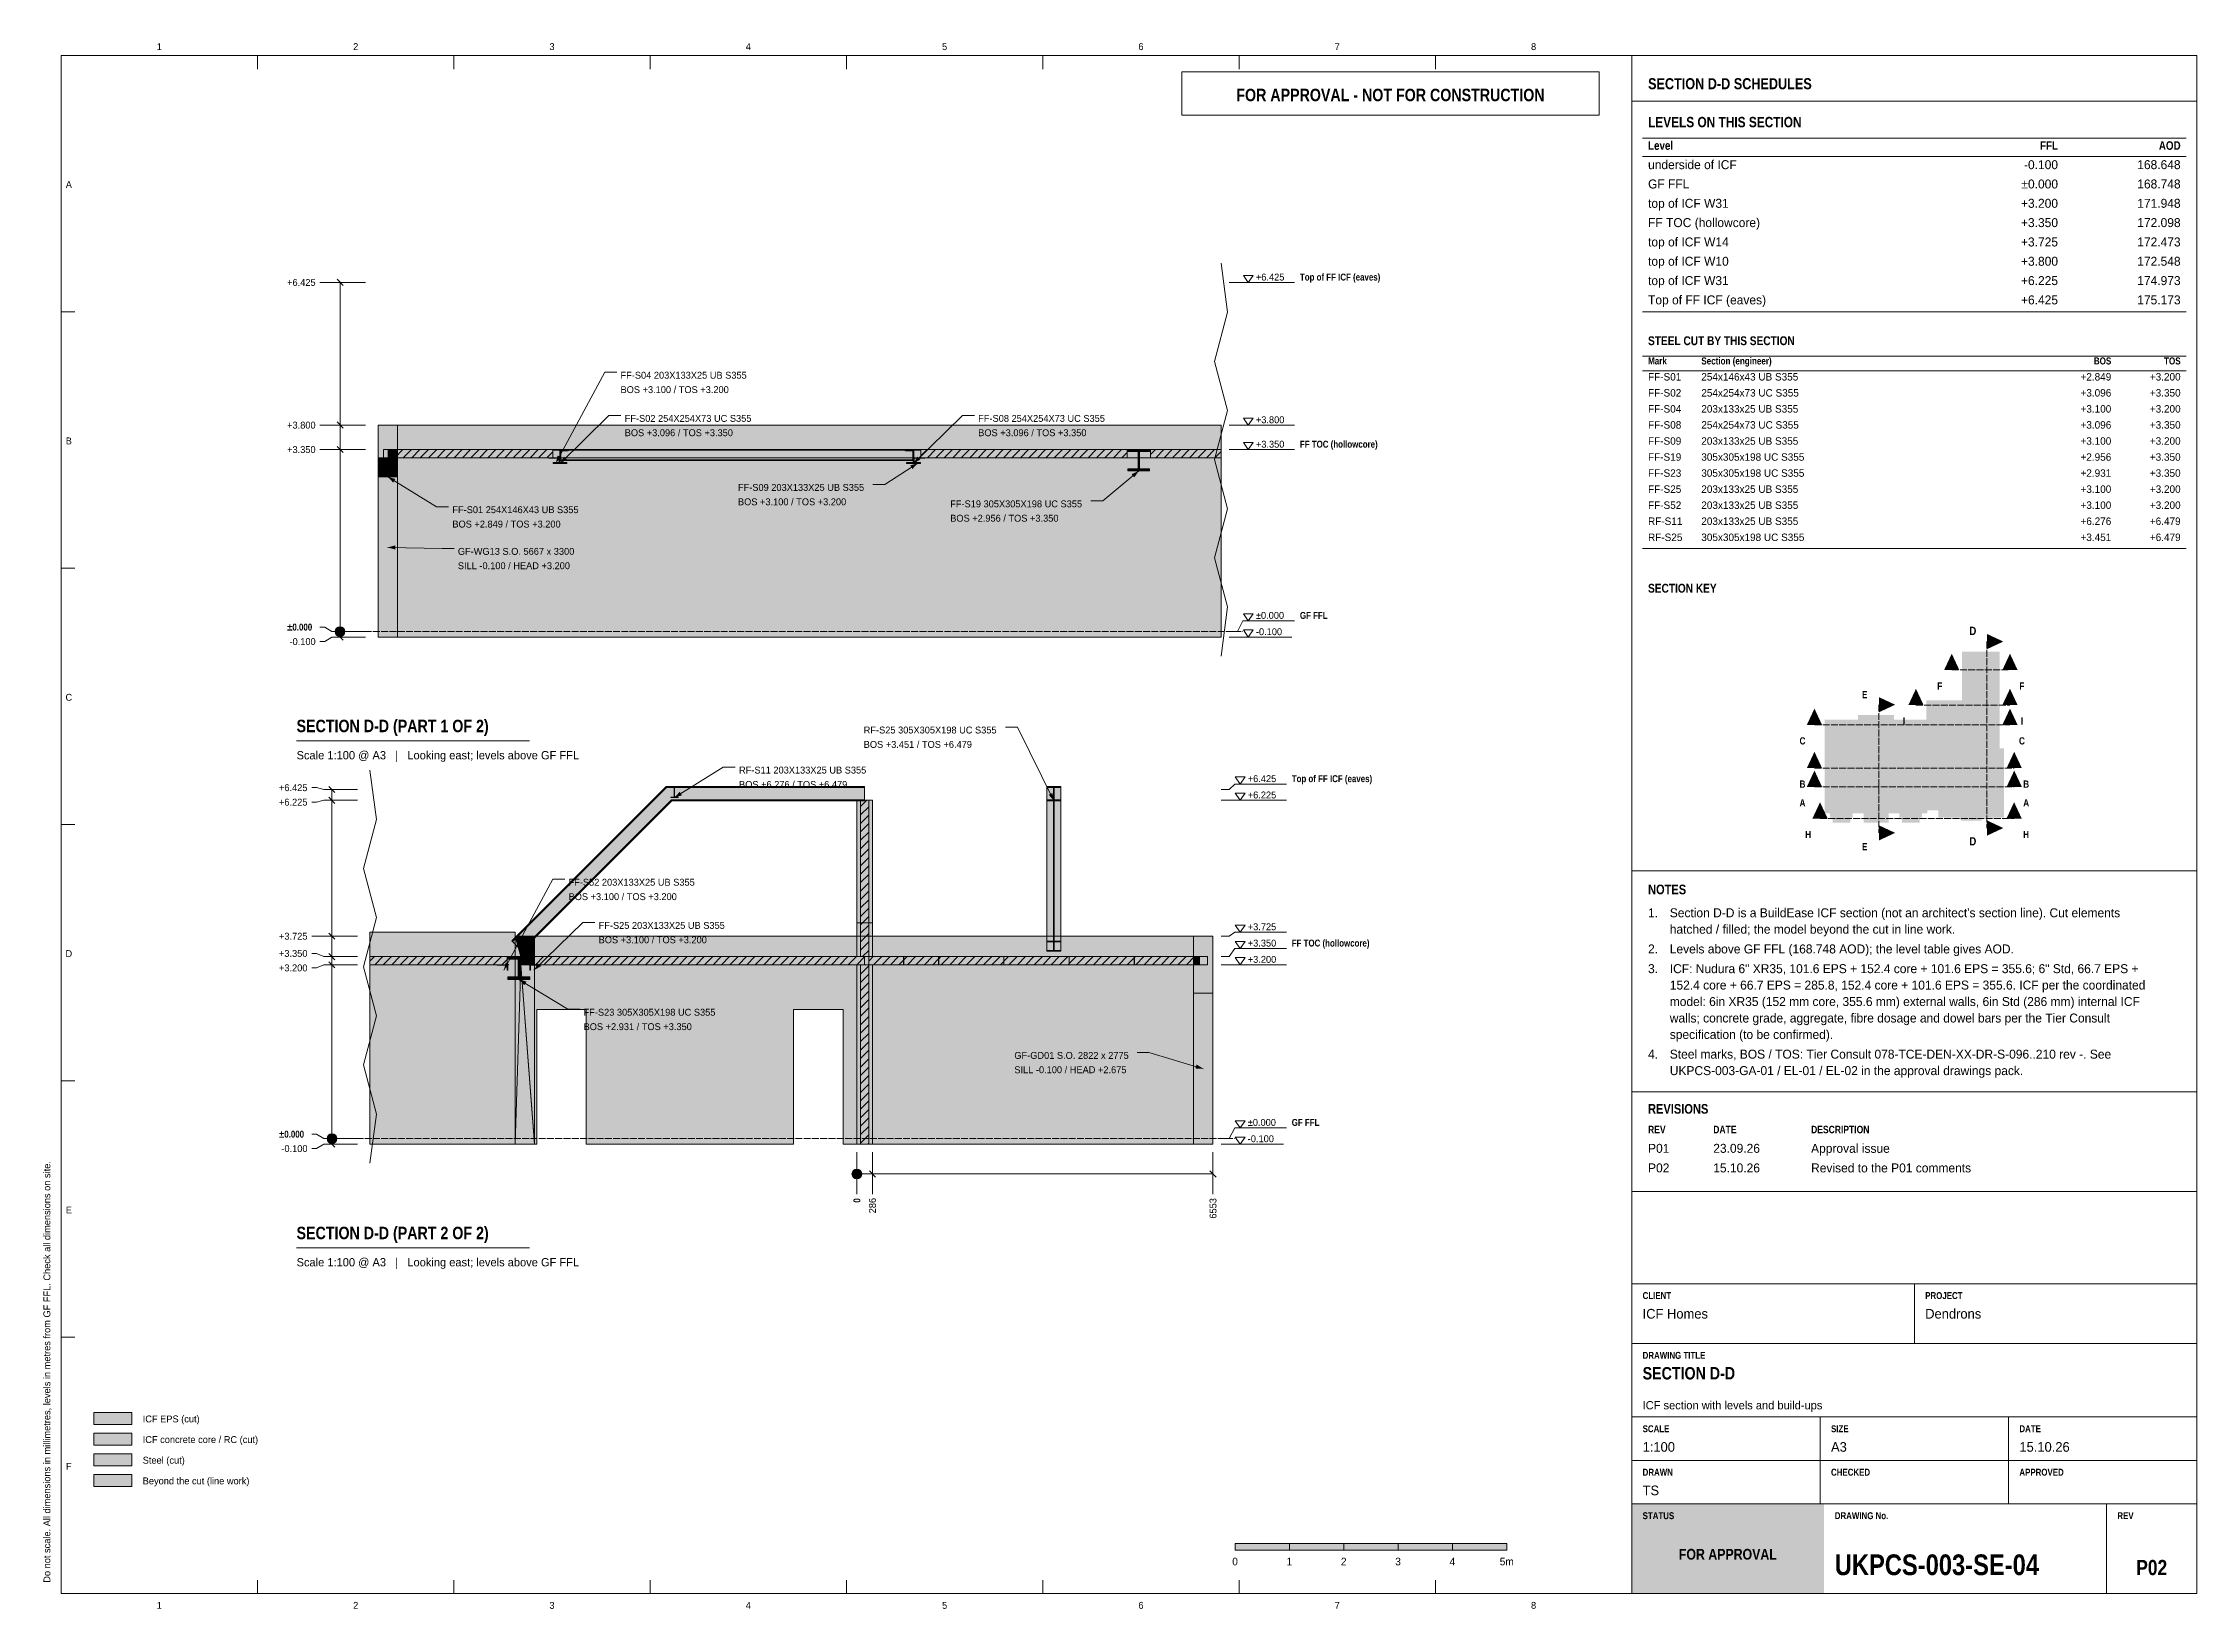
# Model space of a CAD drawing. Header units: millimetres. Extents: x 17 to 413, y 4 to 292.
import ezdxf
from ezdxf.enums import TextEntityAlignment as Align

# ---------------------------------------------------------------- set-up
doc = ezdxf.new("R2010")
doc.units = ezdxf.units.MM
doc.linetypes.add('DASHED', pattern=[1.524, 1.27, -0.254])
for name, color, linetype in [('FILL-C_B2B2B8', 7, 'Continuous'), ('FILL-C_BDBDBF', 7, 'Continuous'), ('FILL-EPS', 7, 'Continuous'), ('FILL-INK', 7, 'Continuous'), ('FILL-LIGHT', 7, 'Continuous'), ('FILL-RED', 7, 'Continuous'), ('FILL-STEEL', 7, 'Continuous'), ('FILL-STEEL_GREY', 7, 'Continuous'), ('FILL-TEAL', 7, 'Continuous'), ('FILL-WHITE', 7, 'Continuous'), ('LINE-C_B2B2B8-DASH', 7, 'DASHED'), ('LINE-CORE', 7, 'Continuous'), ('LINE-INK', 7, 'Continuous'), ('LINE-RED', 7, 'Continuous'), ('LINE-RED-DASH', 7, 'DASHED'), ('LINE-STEEL-DASH', 7, 'DASHED'), ('LINE-STEEL_GREY', 7, 'Continuous'), ('LINE-TEAL', 7, 'Continuous'), ('TEXT-C_B2B2B8', 7, 'Continuous'), ('TEXT-EPS', 7, 'Continuous'), ('TEXT-INK', 7, 'Continuous'), ('TEXT-RED', 7, 'Continuous'), ('TEXT-STEEL', 7, 'Continuous'), ('TEXT-STEEL_GREY', 7, 'Continuous'), ('TEXT-TEAL', 7, 'Continuous'), ('TEXT-TEAL_DK', 7, 'Continuous'), ('TEXT-WHITE', 7, 'Continuous')]:
    doc.layers.add(name, color=color, linetype=linetype)
doc.styles.add('OpenSansCondensed-Bold', font='OpenSansCondensed-Bold.ttf')

msp = doc.modelspace()

# ---------------------------------------------------------------- texts
at = {"layer": 'TEXT-C_B2B2B8', "style": 'OpenSansCondensed-Bold'}
for s, p in [('F', (365.68, 173.34)), ('F', (380.8, 173.34)), ('E', (351.87, 171.75)), ('I', (359.1, 166.89)), ('I', (380.8, 166.89)), ('C', (340.42, 163.24)), ('C', (380.8, 163.24)), ('B', (340.42, 155.29)), ('B', (381.58, 155.29)), ('A', (340.42, 151.84)), ('A', (381.58, 151.84)), ('H', (341.45, 146.01)), ('H', (381.56, 146.01)), ('E', (351.87, 143.77))]:
    msp.add_text(s, height=1.32, dxfattribs=at).set_placement(p, align=Align.CENTER)
at = {"layer": 'TEXT-EPS', "style": 'OpenSansCondensed-Bold'}
msp.add_text('STATUS', height=1.27, dxfattribs=at).set_placement((311, 20.7))
at = {"layer": 'TEXT-INK', "style": 'OpenSansCondensed-Bold'}
for s, height, p in [('LEVELS ON THIS SECTION', 1.905, (312, 276.8)), ('STEEL CUT BY THIS SECTION', 1.6256, (312, 236.71)), ('±0.000', 1.27, (61.57, 184.2)), ('SECTION D-D (PART 1 OF 2)', 2.286, (63.31, 165.5)), ('NOTES', 1.778, (312, 135.67)), ('REVISIONS', 1.778, (312, 95.3)), ('±0.000', 1.27, (60.07, 90.9)), ('SECTION D-D (PART 2 OF 2)', 2.286, (63.31, 72.21)), ('SECTION D-D', 2.286, (311, 46.4)), ('UKPCS-003-SE-04', 3.81, (346.36, 10.4))]:
    msp.add_text(s, height=height, dxfattribs=at).set_placement(p)
at = {"layer": 'TEXT-INK'}
for s, height, p in [('underside of ICF', 1.651, (312, 269.09)), ('GF FFL', 1.651, (312, 265.54)), ('top of ICF W31', 1.651, (312, 261.98)), ('FF TOC (hollowcore)', 1.651, (312, 258.43)), ('top of ICF W14', 1.651, (312, 254.87)), ('+6.425', 1.27, (239.84, 248.6)), ('top of ICF W10', 1.651, (312, 251.32)), ('+6.425', 1.27, (61.57, 247.61)), ('top of ICF W31', 1.651, (312, 247.76)), ('Top of FF ICF (eaves)', 1.651, (312, 244.21)), ('FF-S04 203X133X25 UB S355', 1.27, (122.92, 230.54)), ('FF-S01', 1.372, (312, 230.2)), ('254x146x43 UB S355', 1.3716, (321.8, 230.2)), ('BOS +3.100 / TOS +3.200', 1.27, (122.92, 227.89)), ('FF-S02', 1.372, (312, 227.25)), ('254x254x73 UC S355', 1.3716, (321.8, 227.25)), ('+3.800', 1.27, (61.57, 221.36)), ('FF-S02 254X254X73 UC S355', 1.27, (123.69, 222.6)), ('FF-S08 254X254X73 UC S355', 1.27, (188.74, 222.6)), ('+3.800', 1.27, (239.84, 222.35)), ('FF-S04', 1.372, (312, 224.3)), ('FF-S08', 1.372, (312, 221.35)), ('203x133x25 UB S355', 1.3716, (321.8, 224.3)), ('254x254x73 UC S355', 1.3716, (321.8, 221.35)), ('+3.350', 1.27, (61.57, 216.86)), ('BOS +3.096 / TOS +3.350', 1.27, (123.69, 219.96)), ('BOS +3.096 / TOS +3.350', 1.27, (188.74, 219.96)), ('+3.350', 1.27, (239.84, 217.85)), ('FF-S09', 1.372, (312, 218.39)), ('203x133x25 UB S355', 1.3716, (321.8, 218.39)), ('FF-S19', 1.372, (312, 215.44)), ('305x305x198 UC S355', 1.3716, (321.8, 215.44)), ('FF-S09 203X133X25 UB S355', 1.27, (144.53, 209.9)), ('FF-S23', 1.372, (312, 212.49)), ('FF-S25', 1.372, (312, 209.53)), ('305x305x198 UC S355', 1.3716, (321.8, 212.49)), ('203x133x25 UB S355', 1.3716, (321.8, 209.53)), ('FF-S01 254X146X43 UB S355', 1.27, (91.98, 205.8)), ('BOS +3.100 / TOS +3.200', 1.27, (144.53, 207.25)), ('FF-S19 305X305X198 UC S355', 1.27, (183.59, 206.87)), ('FF-S52', 1.372, (312, 206.58)), ('203x133x25 UB S355', 1.3716, (321.8, 206.58)), ('BOS +2.849 / TOS +3.200', 1.27, (91.98, 203.15)), ('BOS +2.956 / TOS +3.350', 1.27, (183.59, 204.23)), ('RF-S11', 1.372, (312, 203.63)), ('203x133x25 UB S355', 1.3716, (321.8, 203.63)), ('GF-WG13 S.O. 5667 x 3300', 1.27, (92.99, 198.13)), ('RF-S25', 1.372, (312, 200.67)), ('305x305x198 UC S355', 1.3716, (321.8, 200.67)), ('SILL -0.100 / HEAD +3.200', 1.27, (92.99, 195.49)), ('±0.000', 1.27, (239.84, 186.35)), ('-0.100', 1.27, (62.01, 181.53)), ('-0.100', 1.27, (239.84, 183.35)), ('RF-S25 305X305X198 UC S355', 1.27, (167.67, 165.26)), ('BOS +3.451 / TOS +6.479', 1.27, (167.67, 162.61)), ('RF-S11 203X133X25 UB S355', 1.27, (144.73, 157.89)), ('+6.425', 1.27, (60.07, 154.65)), ('BOS +6.276 / TOS +6.479', 1.27, (144.73, 155.24)), ('+6.425', 1.27, (238.34, 156.31)), ('+6.225', 1.27, (238.34, 153.31)), ('+6.225', 1.27, (60.07, 151.99)), ('FF-S52 203X133X25 UB S355', 1.27, (113.36, 137.25)), ('BOS +3.100 / TOS +3.200', 1.27, (113.36, 134.6)), ('1.', 1.651, (312, 131.44)), ("Section D-D is a BuildEase ICF section (not an architect's section line). Cut elements", 1.651, (316, 131.44)), ('+3.725', 1.27, (60.07, 127.32)), ('FF-S25 203X133X25 UB S355', 1.27, (118.89, 129.31)), ('BOS +3.100 / TOS +3.200', 1.27, (118.89, 126.66)), ('+3.725', 1.27, (238.34, 129.06)), ('+3.350', 1.27, (238.34, 126.06)), ('hatched / filled; the model beyond the cut in line work.', 1.651, (316, 128.42)), ('+3.350', 1.27, (60.07, 124.15)), ('+3.200', 1.27, (238.34, 123.06)), ('2.', 1.651, (312, 124.79)), ('Levels above GF FFL (168.748 AOD); the level table gives AOD.', 1.651, (316, 124.79)), ('ICF: Nudura 6" XR35, 101.6 EPS + 152.4 core + 101.6 EPS = 355.6; 6" Std, 66.7 EPS +', 1.651, (316, 121.16)), ('+3.200', 1.27, (60.07, 121.49)), ('3.', 1.651, (312, 121.16)), ('152.4 core + 66.7 EPS = 285.8, 152.4 core + 101.6 EPS = 355.6. ICF per the coordinated', 1.651, (316, 118.14)), ('model: 6in XR35 (152 mm core, 355.6 mm) external walls, 6in Std (286 mm) internal ICF', 1.651, (316, 115.11)), ('FF-S23 305X305X198 UC S355', 1.27, (116.12, 113.33)), ('BOS +2.931 / TOS +3.350', 1.27, (116.12, 110.68)), ('walls; concrete grade, aggregate, fibre dosage and dowel bars per the Tier Consult', 1.651, (316, 112.08)), ('4.', 1.651, (312, 105.43)), ('specification (to be confirmed).', 1.651, (316, 109.05)), ('Steel marks, BOS / TOS: Tier Consult 078-TCE-DEN-XX-DR-S-096..210 rev -. See', 1.651, (316, 105.43)), ('SILL -0.100 / HEAD +2.675', 1.27, (195.39, 102.75)), ('GF-GD01 S.O. 2822 x 2775', 1.27, (195.39, 105.39)), ('UKPCS-003-GA-01 / EL-01 / EL-02 in the approval drawings pack.', 1.651, (316, 102.4)), ('±0.000', 1.27, (238.34, 93.06)), ('-0.100', 1.27, (238.34, 90.06)), ('-0.100', 1.27, (60.51, 88.24)), ('P01', 1.651, (312, 88.1)), ('23.09.26', 1.651, (324, 88.1)), ('Approval issue', 1.651, (342, 88.1)), ('P02', 1.651, (312, 84.5)), ('15.10.26', 1.651, (324, 84.5)), ('Revised to the P01 comments', 1.651, (342, 84.5)), ('Dendrons', 1.778, (363, 57.6)), ('ICF Homes', 1.778, (311, 57.6)), ('ICF EPS (cut)', 1.27, (35, 38.5)), ('ICF concrete core / RC (cut)', 1.27, (35, 34.7)), ('Steel (cut)', 1.27, (35, 30.9)), ('1:100', 1.778, (311, 33.1)), ('A3', 1.778, (345.67, 33.1)), ('15.10.26', 1.778, (380.33, 33.1)), ('Beyond the cut (line work)', 1.27, (35, 27.1)), ('TS', 1.778, (311, 25.1))]:
    msp.add_text(s, height=height, dxfattribs=at).set_placement(p)
for s, height, p in [('-0.100', 1.651, (387.44, 269.09)), ('168.648', 1.651, (410, 269.09)), ('±0.000', 1.651, (387.44, 265.54)), ('168.748', 1.651, (410, 265.54)), ('+3.200', 1.651, (387.44, 261.98)), ('171.948', 1.651, (410, 261.98)), ('+3.350', 1.651, (387.44, 258.43)), ('172.098', 1.651, (410, 258.43)), ('+3.725', 1.651, (387.44, 254.87)), ('172.473', 1.651, (410, 254.87)), ('+3.800', 1.651, (387.44, 251.32)), ('172.548', 1.651, (410, 251.32)), ('+6.225', 1.651, (387.44, 247.76)), ('+6.425', 1.651, (387.44, 244.21)), ('174.973', 1.651, (410, 247.76)), ('175.173', 1.651, (410, 244.21)), ('+2.849', 1.372, (397.24, 230.2)), ('+3.200', 1.372, (410, 230.2)), ('+3.096', 1.372, (397.24, 227.25)), ('+3.350', 1.372, (410, 227.25)), ('+3.100', 1.372, (397.24, 224.3)), ('+3.096', 1.372, (397.24, 221.35)), ('+3.200', 1.372, (410, 224.3)), ('+3.350', 1.372, (410, 221.35)), ('+3.100', 1.372, (397.24, 218.39)), ('+3.200', 1.372, (410, 218.39)), ('+2.956', 1.372, (397.24, 215.44)), ('+3.350', 1.372, (410, 215.44)), ('+2.931', 1.372, (397.24, 212.49)), ('+3.100', 1.372, (397.24, 209.53)), ('+3.350', 1.372, (410, 212.49)), ('+3.200', 1.372, (410, 209.53)), ('+3.100', 1.372, (397.24, 206.58)), ('+3.200', 1.372, (410, 206.58)), ('+6.276', 1.372, (397.24, 203.63)), ('+6.479', 1.372, (410, 203.63)), ('+3.451', 1.372, (397.24, 200.67)), ('+6.479', 1.372, (410, 200.67))]:
    msp.add_text(s, height=height, dxfattribs=at).set_placement(p, align=Align.RIGHT)
at = {"layer": 'TEXT-INK', "style": 'OpenSansCondensed-Bold'}
msp.add_text('0', height=1.27, rotation=90, dxfattribs=at).set_placement((167.05, 78.93))
at = {"layer": 'TEXT-INK'}
for s, p in [('286', (169.91, 76.97)), ('6553', (232.58, 75.99))]:
    msp.add_text(s, height=1.27, rotation=90, dxfattribs=at).set_placement(p)
for s, height, p in [('0', 1.4, (236, 12.2)), ('1', 1.4, (246, 12.2)), ('2', 1.4, (256, 12.2)), ('3', 1.4, (266, 12.2)), ('4', 1.4, (276, 12.2)), ('5m', 1.397, (286, 12.2))]:
    msp.add_text(s, height=height, dxfattribs=at).set_placement(p, align=Align.CENTER)
at = {"layer": 'TEXT-INK', "style": 'OpenSansCondensed-Bold'}
msp.add_text('P02', height=2.794, dxfattribs=at).set_placement((404.68, 10.4), align=Align.CENTER)
at = {"layer": 'TEXT-RED', "style": 'OpenSansCondensed-Bold'}
for s, height, p in [('FOR APPROVAL - NOT FOR CONSTRUCTION', 2.286, (264.6, 281.6)), ('D', 1.52, (371.77, 183.37)), ('D', 1.52, (371.77, 144.66))]:
    msp.add_text(s, height=height, dxfattribs=at).set_placement(p, align=Align.CENTER)
at = {"layer": 'TEXT-STEEL', "style": 'OpenSansCondensed-Bold'}
for s, p in [('Top of FF ICF (eaves)', (247.94, 248.6)), ('FF TOC (hollowcore)', (247.94, 217.85)), ('GF FFL', (247.94, 186.35)), ('Top of FF ICF (eaves)', (246.44, 156.31)), ('FF TOC (hollowcore)', (246.44, 126.06)), ('GF FFL', (246.44, 93.06))]:
    msp.add_text(s, height=1.27, dxfattribs=at).set_placement(p)
at = {"layer": 'TEXT-STEEL_GREY'}
for s, p in [('1', (38.06, 291)), ('2', (74.19, 291)), ('3', (110.31, 291)), ('4', (146.44, 291)), ('5', (182.56, 291)), ('6', (218.69, 291)), ('7', (254.81, 291)), ('8', (290.94, 291)), ('A', (21.4, 265.62)), ('B', (21.4, 218.45)), ('C', (21.4, 171.28)), ('D', (21.4, 124.12)), ('E', (21.4, 76.95)), ('F', (21.4, 29.78)), ('1', (38.06, 4.2)), ('2', (74.19, 4.2)), ('3', (110.31, 4.2)), ('4', (146.44, 4.2)), ('5', (182.56, 4.2)), ('6', (218.69, 4.2)), ('7', (254.81, 4.2)), ('8', (290.94, 4.2))]:
    msp.add_text(s, height=1.27, dxfattribs=at).set_placement(p, align=Align.CENTER)
at = {"layer": 'TEXT-STEEL_GREY', "style": 'OpenSansCondensed-Bold'}
for s, height, p in [('Level', 1.575, (312, 272.65)), ('Mark', 1.295, (312, 233.16)), ('Section (engineer)', 1.2954, (321.8, 233.16)), ('REV', 1.372, (312, 91.7)), ('DATE', 1.372, (324, 91.7)), ('DESCRIPTION', 1.3716, (342, 91.7)), ('CLIENT', 1.27, (311, 61.2)), ('PROJECT', 1.27, (363, 61.2)), ('DRAWING TITLE', 1.27, (311, 50.2)), ('SCALE', 1.27, (311, 36.7)), ('SIZE', 1.27, (345.67, 36.7)), ('DATE', 1.27, (380.33, 36.7)), ('DRAWN', 1.27, (311, 28.7)), ('CHECKED', 1.27, (345.67, 28.7)), ('APPROVED', 1.27, (380.33, 28.7)), ('DRAWING No.', 1.27, (346.36, 20.7)), ('REV', 1.27, (398.36, 20.7))]:
    msp.add_text(s, height=height, dxfattribs=at).set_placement(p)
for s, height, p in [('FFL', 1.575, (387.44, 272.65)), ('AOD', 1.575, (410, 272.65)), ('BOS', 1.295, (397.24, 233.16)), ('TOS', 1.295, (410, 233.16))]:
    msp.add_text(s, height=height, dxfattribs=at).set_placement(p, align=Align.RIGHT)
at = {"layer": 'TEXT-STEEL_GREY'}
for s, p in [('Scale 1:100 @ A3   |   Looking east; levels above GF FFL', (63.31, 160.5)), ('Scale 1:100 @ A3   |   Looking east; levels above GF FFL', (63.31, 67.21)), ('ICF section with levels and build-ups', (311, 40.9))]:
    msp.add_text(s, height=1.524, dxfattribs=at).set_placement(p)
msp.add_text('Do not scale. All dimensions in millimetres, levels in metres from GF FFL. Check all dimensions on site.', height=1.27, rotation=90, dxfattribs=at).set_placement((18, 9))
at = {"layer": 'TEXT-TEAL', "style": 'OpenSansCondensed-Bold'}
msp.add_text('SECTION D-D SCHEDULES', height=2.032, dxfattribs=at).set_placement((312, 283.8))
at = {"layer": 'TEXT-TEAL_DK', "style": 'OpenSansCondensed-Bold'}
msp.add_text('SECTION KEY', height=1.6256, dxfattribs=at).set_placement((312, 191.17))
at = {"layer": 'TEXT-WHITE', "style": 'OpenSansCondensed-Bold'}
msp.add_text('FOR APPROVAL', height=1.9812, dxfattribs=at).set_placement((326.68, 13.25), align=Align.CENTER)

# ---------------------------------------------------------------- hatches: boundary and pattern name
at = {"layer": 'FILL-C_B2B2B8', "true_color": 0xb2b2b8}
h = msp.add_hatch(color=253, dxfattribs=at)
h.dxf.hatch_style = 1
h.paths.add_polyline_path([(367.88, 179.94), (366.48, 176.94), (369.28, 176.94)])
h = msp.add_hatch(color=253, dxfattribs=at)
h.dxf.hatch_style = 1
h.paths.add_polyline_path([(378.6, 179.94), (377.2, 176.94), (380, 176.94)])
h = msp.add_hatch(color=253, dxfattribs=at)
h.dxf.hatch_style = 1
h.paths.add_polyline_path([(357.47, 170.55), (354.47, 171.95), (354.47, 169.15)])
h = msp.add_hatch(color=253, dxfattribs=at)
h.dxf.hatch_style = 1
h.paths.add_polyline_path([(361.3, 173.49), (359.9, 170.49), (362.7, 170.49)])
h = msp.add_hatch(color=253, dxfattribs=at)
h.dxf.hatch_style = 1
h.paths.add_polyline_path([(378.6, 173.49), (377.2, 170.49), (380, 170.49)])
h = msp.add_hatch(color=253, dxfattribs=at)
h.dxf.hatch_style = 1
h.paths.add_polyline_path([(342.62, 169.84), (341.22, 166.84), (344.02, 166.84)])
h = msp.add_hatch(color=253, dxfattribs=at)
h.dxf.hatch_style = 1
h.paths.add_polyline_path([(378.6, 169.84), (377.2, 166.84), (380, 166.84)])
h = msp.add_hatch(color=253, dxfattribs=at)
h.dxf.hatch_style = 1
h.paths.add_polyline_path([(342.62, 161.89), (341.22, 158.89), (344.02, 158.89)])
h = msp.add_hatch(color=253, dxfattribs=at)
h.dxf.hatch_style = 1
h.paths.add_polyline_path([(379.38, 161.89), (377.98, 158.89), (380.78, 158.89)])
h = msp.add_hatch(color=253, dxfattribs=at)
h.dxf.hatch_style = 1
h.paths.add_polyline_path([(342.62, 158.44), (341.22, 155.44), (344.02, 155.44)])
h = msp.add_hatch(color=253, dxfattribs=at)
h.dxf.hatch_style = 1
h.paths.add_polyline_path([(379.38, 158.44), (377.98, 155.44), (380.78, 155.44)])
h = msp.add_hatch(color=253, dxfattribs=at)
h.dxf.hatch_style = 1
h.paths.add_polyline_path([(343.65, 152.61), (342.25, 149.61), (345.05, 149.61)])
h = msp.add_hatch(color=253, dxfattribs=at)
h.dxf.hatch_style = 1
h.paths.add_polyline_path([(379.36, 152.61), (377.96, 149.61), (380.76, 149.61)])
h = msp.add_hatch(color=253, dxfattribs=at)
h.dxf.hatch_style = 1
h.paths.add_polyline_path([(357.47, 146.97), (354.47, 148.37), (354.47, 145.57)])
at = {"layer": 'FILL-C_BDBDBF', "true_color": 0xbdbdbf}
h = msp.add_hatch(color=9, dxfattribs=at)
h.dxf.hatch_style = 1
h.paths.add_polyline_path([(167.08, 152.96), (168.6, 152.96), (168.6, 124.21), (167.11, 124.21), (167.08, 124.21)])
h = msp.add_hatch(color=9, dxfattribs=at)
h.dxf.hatch_style = 1
h.paths.add_polyline_path([(168.6, 122.71), (168.6, 89.71), (168.01, 89.71), (167.08, 89.71), (167.08, 122.71), (168.58, 122.71)])
h = msp.add_hatch(color=9, dxfattribs=at)
h.dxf.hatch_style = 1
h.paths.add_polyline_path([(26, 34.3), (33, 34.3), (33, 36.5), (26, 36.5)])
at = {"layer": 'FILL-EPS', "true_color": 0xccffff}
h = msp.add_hatch(color=7, dxfattribs=at)
h.dxf.hatch_style = 1
h.paths.add_polyline_path([(80.74, 222), (81.87, 222), (81.87, 220.57), (81.87, 217.51), (81.33, 217.51), (79.6, 217.51), (79.33, 217.51), (79.33, 217.03), (79.33, 216), (78.56, 216), (78.31, 216), (78.31, 220.09), (78.31, 222)])
h = msp.add_hatch(color=7, dxfattribs=at)
h.dxf.hatch_style = 1
h.paths.add_polyline_path([(166.41, 131.19), (166.41, 135.9), (166.41, 152.96), (167.08, 152.96), (167.08, 124.21), (166.41, 124.21)])
h = msp.add_hatch(color=7, dxfattribs=at)
h.dxf.hatch_style = 1
h.paths.add_polyline_path([(169.27, 152.96), (169.27, 135.9), (169.27, 128.91), (169.27, 124.21), (168.6, 124.21), (168.6, 152.96), (169.11, 152.96)])
h = msp.add_hatch(color=7, dxfattribs=at)
h.dxf.hatch_style = 1
h.paths.add_polyline_path([(229.06, 122.7), (230.92, 122.7), (230.92, 123.81), (230.92, 124.22), (230.24, 124.22), (228.38, 124.22), (228.38, 126.96), (228.38, 127.96), (229.34, 127.96), (231.94, 127.96), (231.94, 118.48), (231.94, 117.46), (231.56, 117.46), (228.38, 117.46), (228.38, 121.19), (228.38, 122.7)])
h = msp.add_hatch(color=7, dxfattribs=at)
h.dxf.hatch_style = 1
h.paths.add_polyline_path([(166.41, 119.79), (166.41, 122.7), (166.41, 122.71), (167.08, 122.71), (167.08, 89.71), (166.41, 89.71), (166.41, 105.18), (166.41, 119.78)])
h = msp.add_hatch(color=7, dxfattribs=at)
h.dxf.hatch_style = 1
h.paths.add_polyline_path([(169.27, 122.7), (169.27, 121.13), (169.27, 121.12), (169.27, 120.94), (169.27, 120.25), (169.27, 119.78), (169.27, 104.31), (169.27, 89.71), (168.6, 89.71), (168.6, 122.71), (169.27, 122.71)])
h = msp.add_hatch(color=7, dxfattribs=at)
h.dxf.hatch_style = 1
h.paths.add_polyline_path([(26, 38.1), (33, 38.1), (33, 40.3), (26, 40.3)])
at = {"layer": 'FILL-INK', "true_color": 0x1a1a1f}
h = msp.add_hatch(color=250, dxfattribs=at)
h.dxf.hatch_style = 1
h.paths.add_polyline_path([(111.02, 215), (111.35, 216.41), (112.02, 216.05)])
h = msp.add_hatch(color=250, dxfattribs=at)
h.dxf.hatch_style = 1
h.paths.add_polyline_path([(111.79, 214.96), (112.52, 216.21), (113.05, 215.67)])
h = msp.add_hatch(color=250, dxfattribs=at)
h.dxf.hatch_style = 1
h.paths.add_polyline_path([(177.61, 215), (176.64, 213.92), (176.23, 214.56)])
h = msp.add_hatch(color=250, dxfattribs=at)
h.dxf.hatch_style = 1
h.paths.add_polyline_path([(176.84, 214.96), (177.57, 216.21), (178.1, 215.67)])
h = msp.add_hatch(color=250, dxfattribs=at)
h.dxf.hatch_style = 1
h.paths.add_polyline_path([(80.08, 212.49), (81.47, 212.08), (81.08, 211.43)])
h = msp.add_hatch(color=250, dxfattribs=at)
h.dxf.hatch_style = 1
h.paths.add_polyline_path([(218.29, 213.56), (217.46, 212.38), (216.97, 212.96)])
h = msp.add_hatch(color=250, dxfattribs=at)
h.dxf.hatch_style = 1
h.paths.add_polyline_path([(80.09, 199.5), (81.49, 199.86), (81.48, 199.1)])
h = msp.add_hatch(color=250, dxfattribs=at)
h.dxf.hatch_style = 1
h.paths.add_polyline_path([(132.83, 153.47), (133.82, 154.53), (134.22, 153.88)])
h = msp.add_hatch(color=250, dxfattribs=at)
h.dxf.hatch_style = 1
h.paths.add_polyline_path([(202.66, 152.89), (201.7, 153.98), (202.38, 154.32)])
h = msp.add_hatch(color=250, dxfattribs=at)
h.dxf.hatch_style = 1
h.paths.add_polyline_path([(101.46, 121.71), (101.79, 123.12), (102.46, 122.76)])
h = msp.add_hatch(color=250, dxfattribs=at)
h.dxf.hatch_style = 1
h.paths.add_polyline_path([(106.99, 121.71), (107.72, 122.96), (108.25, 122.41)])
h = msp.add_hatch(color=250, dxfattribs=at)
h.dxf.hatch_style = 1
h.paths.add_polyline_path([(104.22, 120.02), (105.62, 119.61), (105.22, 118.96)])
h = msp.add_hatch(color=250, dxfattribs=at)
h.dxf.hatch_style = 1
h.paths.add_polyline_path([(230.16, 103.58), (228.71, 103.62), (228.92, 104.35)])
at = {"layer": 'FILL-INK', "true_color": 0x14141a}
h = msp.add_hatch(color=250, dxfattribs=at)
h.dxf.hatch_style = 1
h.paths.add_polyline_path([(236, 15), (246, 15), (246, 16.2), (236, 16.2)])
h = msp.add_hatch(color=250, dxfattribs=at)
h.dxf.hatch_style = 1
h.paths.add_polyline_path([(256, 15), (266, 15), (266, 16.2), (256, 16.2)])
h = msp.add_hatch(color=250, dxfattribs=at)
h.dxf.hatch_style = 1
h.paths.add_polyline_path([(276, 15), (286, 15), (286, 16.2), (276, 16.2)])
at = {"layer": 'FILL-LIGHT', "true_color": 0xcccccf}
h = msp.add_hatch(color=254, dxfattribs=at)
h.dxf.hatch_style = 1
h.paths.add_polyline_path([(99.26, 217.5), (110.47, 217.5), (110.47, 216.95), (110.47, 216), (91.38, 216), (80.18, 216), (80.18, 216.55), (80.18, 217.5)])
h = msp.add_hatch(color=254, dxfattribs=at)
h.dxf.hatch_style = 1
h.paths.add_polyline_path([(201.91, 217.5), (216.14, 217.5), (216.14, 216.94), (216.14, 216), (192.4, 216), (178.16, 216), (178.16, 216.56), (178.16, 217.5)])
h = msp.add_hatch(color=254, dxfattribs=at)
h.dxf.hatch_style = 1
h.paths.add_polyline_path([(230.26, 217.5), (233.44, 217.5), (233.44, 216), (220.43, 216), (220.43, 217.08), (220.43, 217.5)])
h = msp.add_hatch(color=254, dxfattribs=at)
h.dxf.hatch_style = 1
h.paths.add_polyline_path([(102.04, 124.21), (102.04, 123.13), (102.04, 122.71), (92.21, 122.71), (76.81, 122.71), (76.81, 124.21)])
h = msp.add_hatch(color=254, dxfattribs=at)
h.dxf.hatch_style = 1
h.paths.add_polyline_path([(167.83, 124.21), (167.83, 123.21), (167.83, 122.71), (147.31, 122.71), (106.41, 122.71), (106.41, 123.71), (106.41, 124.21), (126.93, 124.21)])
h = msp.add_hatch(color=254, dxfattribs=at)
h.dxf.hatch_style = 1
h.paths.add_polyline_path([(175.01, 124.21), (175.01, 123.13), (175.01, 122.71), (173.22, 122.71), (168.6, 122.71), (168.6, 123.79), (168.6, 124.21), (170.4, 124.21)])
h = msp.add_hatch(color=254, dxfattribs=at)
h.dxf.hatch_style = 1
h.paths.add_polyline_path([(176.84, 124.21), (181.45, 124.21), (181.45, 123.13), (181.45, 122.71), (179.65, 122.71), (175.04, 122.71), (175.04, 123.79), (175.04, 124.21)])
h = msp.add_hatch(color=254, dxfattribs=at)
h.dxf.hatch_style = 1
h.paths.add_polyline_path([(184.84, 124.21), (193.45, 124.21), (193.45, 123.13), (193.45, 122.71), (190.09, 122.71), (181.48, 122.71), (181.48, 123.79), (181.48, 124.21)])
h = msp.add_hatch(color=254, dxfattribs=at)
h.dxf.hatch_style = 1
h.paths.add_polyline_path([(196.84, 124.21), (205.45, 124.21), (205.45, 123.13), (205.45, 122.71), (202.09, 122.71), (193.48, 122.71), (193.48, 123.79), (193.48, 124.21)])
h = msp.add_hatch(color=254, dxfattribs=at)
h.dxf.hatch_style = 1
h.paths.add_polyline_path([(217.45, 124.21), (217.45, 123.13), (217.45, 122.71), (214.09, 122.71), (205.48, 122.71), (205.48, 123.79), (205.48, 124.21), (208.84, 124.21)])
h = msp.add_hatch(color=254, dxfattribs=at)
h.dxf.hatch_style = 1
h.paths.add_polyline_path([(229.45, 124.21), (229.45, 123.13), (229.45, 122.71), (226.09, 122.71), (217.48, 122.71), (217.48, 123.79), (217.48, 124.21), (220.84, 124.21)])
at = {"layer": 'FILL-RED', "true_color": 0xcc141a}
h = msp.add_hatch(color=242, dxfattribs=at)
h.dxf.hatch_style = 1
h.paths.add_polyline_path([(377.37, 182.17), (374.37, 183.57), (374.37, 180.77)])
h = msp.add_hatch(color=242, dxfattribs=at)
h.dxf.hatch_style = 1
h.paths.add_polyline_path([(377.37, 147.86), (374.37, 149.26), (374.37, 146.46)])
at = {"layer": 'FILL-STEEL', "true_color": 0x0d2973}
h = msp.add_hatch(color=166, dxfattribs=at)
h.dxf.hatch_style = 1
h.paths.add_polyline_path([(80.41, 212.49), (79.22, 212.49), (79.22, 212.55), (79.22, 212.58), (79.47, 212.58), (80.04, 212.58), (80.04, 214.89), (80.04, 215.9), (79.79, 215.9), (79.22, 215.9), (79.22, 215.97), (79.22, 216), (79.74, 216), (80.93, 216), (80.93, 215.93), (80.93, 215.9), (80.68, 215.9), (80.11, 215.9), (80.11, 213.59), (80.11, 212.58), (80.36, 212.58), (80.93, 212.58), (80.93, 212.52), (80.93, 212.49)])
h = msp.add_hatch(color=166, dxfattribs=at)
h.dxf.hatch_style = 1
h.paths.add_polyline_path([(111.71, 215), (111.65, 215), (111.65, 215.6), (111.65, 215.9), (111, 215.9), (109.7, 215.9), (109.7, 215.97), (109.7, 216), (110.37, 216), (111.75, 216), (111.75, 215.33), (111.75, 215)])
h = msp.add_hatch(color=166, dxfattribs=at)
h.dxf.hatch_style = 1
h.paths.add_polyline_path([(112.19, 214.96), (110.52, 214.96), (110.52, 215.05), (110.52, 215.1), (110.94, 215.1), (111.75, 215.1), (111.75, 216.59), (111.75, 217.36), (111.33, 217.36), (110.52, 217.36), (110.52, 217.45), (110.52, 217.5), (111.39, 217.5), (113.06, 217.5), (113.06, 217.41), (113.06, 217.36), (112.64, 217.36), (111.83, 217.36), (111.83, 215.87), (111.83, 215.1), (112.25, 215.1), (113.06, 215.1), (113.06, 215.01), (113.06, 214.96)])
h = msp.add_hatch(color=166, dxfattribs=at)
h.dxf.hatch_style = 1
h.paths.add_polyline_path([(177.24, 214.96), (175.57, 214.96), (175.57, 215.05), (175.57, 215.1), (175.99, 215.1), (176.8, 215.1), (176.8, 216.58), (176.8, 217.36), (176.37, 217.36), (175.57, 217.36), (175.57, 217.45), (175.57, 217.5), (176.44, 217.5), (178.11, 217.5), (178.11, 217.41), (178.11, 217.36), (177.69, 217.36), (176.88, 217.36), (176.88, 215.87), (176.88, 215.1), (177.3, 215.1), (178.11, 215.1), (178.11, 215.01), (178.11, 214.96)])
h = msp.add_hatch(color=166, dxfattribs=at)
h.dxf.hatch_style = 1
h.paths.add_polyline_path([(176.88, 215), (176.88, 215.33), (176.88, 216), (178.26, 216), (178.93, 216), (178.93, 215.97), (178.93, 215.9), (177.62, 215.9), (176.98, 215.9), (176.98, 215.61), (176.98, 215), (176.91, 215)])
h = msp.add_hatch(color=166, dxfattribs=at)
h.dxf.hatch_style = 1
h.paths.add_polyline_path([(219.62, 213.56), (216.29, 213.56), (216.29, 213.87), (216.29, 213.93), (216.61, 213.93), (218.18, 213.93), (218.18, 216.6), (218.18, 217.13), (217.86, 217.13), (216.29, 217.13), (216.29, 217.44), (216.29, 217.5), (216.96, 217.5), (220.28, 217.5), (220.28, 217.2), (220.28, 217.13), (219.97, 217.13), (218.4, 217.13), (218.4, 214.46), (218.4, 213.93), (218.72, 213.93), (220.28, 213.93), (220.28, 213.62), (220.28, 213.56)])
h = msp.add_hatch(color=166, dxfattribs=at)
h.dxf.hatch_style = 1
h.paths.add_polyline_path([(133.5, 153.47), (132.17, 153.47), (132.17, 153.54), (132.17, 153.54), (132.8, 153.54), (132.8, 155.42), (132.8, 155.42), (132.8, 155.42), (132.17, 155.42), (132.17, 155.5), (132.17, 155.5), (133.5, 155.5), (133.5, 155.42), (133.5, 155.42), (132.86, 155.42), (132.86, 153.54), (132.86, 153.54), (132.86, 153.54), (133.5, 153.54), (133.5, 153.47)])
h = msp.add_hatch(color=166, dxfattribs=at)
h.dxf.hatch_style = 1
h.paths.add_polyline_path([(203.05, 152.89), (201.38, 152.89), (201.38, 153.01), (201.38, 153.07), (201.82, 153.07), (202.61, 153.07), (202.61, 154.38), (202.61, 155.32), (202.09, 155.32), (201.38, 155.32), (201.38, 155.42), (201.38, 155.5), (202.47, 155.5), (203.94, 155.5), (203.94, 155.4), (203.94, 155.32), (203.43, 155.32), (202.71, 155.32), (202.71, 153.87), (202.71, 153.07), (203.15, 153.07), (203.94, 153.07), (203.94, 152.96), (203.94, 152.89)])
h = msp.add_hatch(color=166, dxfattribs=at)
h.dxf.hatch_style = 1
h.paths.add_polyline_path([(105.57, 120.02), (102.19, 120.02), (102.19, 120.43), (102.19, 120.51), (102.51, 120.51), (104.07, 120.51), (104.07, 123.17), (104.07, 123.72), (103.75, 123.72), (102.19, 123.72), (102.19, 124.12), (102.19, 124.21), (102.88, 124.21), (106.26, 124.21), (106.26, 123.8), (106.26, 123.72), (105.94, 123.72), (104.38, 123.72), (104.38, 121.05), (104.38, 120.51), (104.7, 120.51), (106.26, 120.51), (106.26, 120.1), (106.26, 120.02)])
h = msp.add_hatch(color=166, dxfattribs=at)
h.dxf.hatch_style = 1
h.paths.add_polyline_path([(102.17, 121.71), (102.09, 121.71), (102.09, 122.45), (102.09, 122.61), (101.76, 122.61), (100.14, 122.61), (100.14, 122.69), (100.14, 122.71), (100.49, 122.71), (102.19, 122.71), (102.19, 121.88), (102.19, 121.71)])
h = msp.add_hatch(color=166, dxfattribs=at)
h.dxf.hatch_style = 1
h.paths.add_polyline_path([(106.26, 121.71), (106.26, 121.88), (106.26, 122.71), (107.96, 122.71), (108.31, 122.71), (108.31, 122.69), (108.31, 122.61), (106.69, 122.61), (106.36, 122.61), (106.36, 122.46), (106.36, 121.71), (106.28, 121.71)])
h = msp.add_hatch(color=166, dxfattribs=at)
h.dxf.hatch_style = 1
h.paths.add_polyline_path([(26, 30.5), (33, 30.5), (33, 32.7), (26, 32.7)])
at = {"layer": 'FILL-STEEL_GREY', "true_color": 0x737378}
h = msp.add_hatch(color=8, dxfattribs=at)
h.dxf.hatch_style = 1
h.paths.add_polyline_path([(345.51, 150.54), (344.5, 150.54), (344.5, 167.77), (350.65, 167.77), (350.65, 168.66), (357.26, 168.66), (357.26, 167.77), (363.19, 167.77), (363.19, 171.34), (369.77, 171.34), (369.77, 180.29), (376.71, 180.29), (376.71, 162.51), (377.5, 162.51), (377.5, 149.75), (373.36, 149.75), (373.36, 149.19), (369.55, 149.19), (369.55, 149.75), (365.41, 149.75), (365.41, 151.09), (363.41, 151.09), (363.41, 150.54), (362.4, 150.54), (362.4, 149.75), (362.19, 149.75), (362.19, 149.75), (361.96, 149.75), (361.96, 148.86), (358.7, 148.86), (358.7, 149.75), (358.47, 149.75), (358.47, 149.75), (358.25, 149.75), (358.25, 150.54), (356.25, 150.54), (356.25, 148.86), (351.66, 148.86), (351.66, 150.54), (349.66, 150.54), (349.66, 149.75), (349.45, 149.75), (349.45, 149.75), (349.21, 149.75), (349.21, 148.86), (345.96, 148.86), (345.96, 149.75), (345.72, 149.75), (345.72, 149.75), (345.51, 149.75)])
h.paths.add_polyline_path([(365.73, 155.98), (365.73, 151.45), (365.76, 151.45), (365.76, 150.11), (369.9, 150.11), (369.9, 149.54), (373.01, 149.54), (373.01, 150.11), (377.14, 150.11), (377.14, 155.98)], flags=0)
h.paths.add_polyline_path([(377.14, 156.26), (377.14, 162.16), (376.36, 162.16), (376.36, 179.93), (370.12, 179.93), (370.12, 170.99), (363.54, 170.99), (363.54, 167.41), (363.41, 167.41), (363.41, 151.45), (365.44, 151.45), (365.44, 156.26)], flags=0)
h.paths.add_polyline_path([(344.86, 150.89), (345.86, 150.89), (345.86, 150.11), (346.31, 150.11), (346.31, 150.1), (348.86, 150.1), (348.86, 150.11), (349.31, 150.11), (349.31, 150.89), (352.01, 150.89), (352.01, 149.21), (355.9, 149.21), (355.9, 150.89), (358.61, 150.89), (358.61, 150.11), (359.06, 150.11), (359.06, 150.1), (361.6, 150.1), (361.6, 150.11), (362.05, 150.11), (362.05, 150.89), (363.06, 150.89), (363.06, 167.41), (357.19, 167.41), (357.19, 152.46), (356.9, 152.46), (356.9, 167.42), (356.91, 167.42), (356.91, 168.31), (351.01, 168.31), (351.01, 167.42), (351.01, 167.42), (351.01, 167.42), (351.01, 167.42), (351.01, 167.12), (351.01, 166.76), (351.01, 166.52), (351.01, 163.36), (351.01, 162.07), (351.01, 161.82), (351.01, 161.78), (351.01, 161.71), (351.01, 161.58), (351.01, 161.41), (351.01, 161.41), (351.01, 161.21), (351.01, 161.19), (351.01, 159.67), (351.01, 159.64), (351.01, 159.54), (351.01, 159.54), (351.01, 159.54), (351.01, 158.84), (351.01, 158.83), (351.01, 158.58), (351.01, 156.97), (351.01, 155.97), (351.01, 152.46), (350.86, 152.46), (350.85, 152.46), (350.8, 152.46), (350.73, 152.46), (350.73, 152.76), (350.73, 154.6), (350.73, 157.58), (350.73, 158.47), (350.73, 160.68), (350.73, 160.91), (350.73, 160.91), (350.73, 161.58), (350.73, 162.35), (350.73, 162.35), (350.73, 167.31), (350.73, 167.41), (344.86, 167.41)], flags=0)
h.paths.add_polyline_path([(361.6, 149.75), (359.06, 149.75), (359.06, 149.21), (361.6, 149.21)], flags=0)
h.paths.add_polyline_path([(346.31, 149.75), (346.31, 149.21), (348.86, 149.21), (348.86, 149.75)], flags=0)
at = {"layer": 'FILL-TEAL', "true_color": 0x009e85}
h = msp.add_hatch(color=124, dxfattribs=at)
h.dxf.hatch_style = 1
h.paths.add_polyline_path([(309.01, 7), (344.37, 7), (344.37, 23.5), (309.01, 23.5)])
at = {"layer": 'FILL-WHITE', "true_color": 0xffffff}
h = msp.add_hatch(color=7, dxfattribs=at)
h.dxf.hatch_style = 1
h.paths.add_polyline_path([(78.31, 222), (81.87, 222), (81.87, 183), (78.31, 183)])
h = msp.add_hatch(color=7, dxfattribs=at)
h.dxf.hatch_style = 1
h.paths.add_polyline_path([(81.87, 222), (81.87, 222), (81.87, 222), (81.87, 222), (81.87, 217.51), (81.87, 217.51), (81.87, 217.51), (81.87, 217.51), (81.87, 217.51), (80.18, 217.51), (80.18, 215.99), (81.87, 215.99), (81.87, 215.99), (81.87, 183), (81.87, 183), (81.87, 182.98), (81.87, 182.98), (81.87, 182.98), (81.87, 183), (78.31, 183), (78.31, 222)])
h = msp.add_hatch(color=7, dxfattribs=at)
h.dxf.hatch_style = 1
h.paths.add_polyline_path([(81.87, 222), (81.87, 217.51), (79.33, 217.51), (79.33, 215.99), (81.87, 215.99), (81.87, 183), (78.31, 183), (78.31, 222)])
h = msp.add_hatch(color=7, dxfattribs=at)
h.dxf.hatch_style = 1
h.paths.add_polyline_path([(81.87, 183), (81.87, 222), (233.44, 222), (233.44, 183)])
h = msp.add_hatch(color=7, dxfattribs=at)
h.dxf.hatch_style = 1
h.paths.add_polyline_path([(81.87, 217.51), (81.87, 222), (233.44, 222), (233.44, 217.51)])
h = msp.add_hatch(color=7, dxfattribs=at)
h.dxf.hatch_style = 1
h.paths.add_polyline_path([(78.31, 216), (79.33, 216), (79.33, 215.99), (81.87, 215.99), (81.87, 212.49), (78.31, 212.49)])
h = msp.add_hatch(color=7, dxfattribs=at)
h.dxf.hatch_style = 1
h.paths.add_polyline_path([(78.31, 212.49), (78.6, 212.49), (78.6, 216), (79.33, 216), (79.33, 216), (79.33, 216), (79.33, 215.99), (81.87, 215.99), (81.87, 183), (78.31, 183)])
h = msp.add_hatch(color=7, dxfattribs=at)
h.dxf.hatch_style = 1
h.paths.add_polyline_path([(78.6, 216), (79.33, 216), (79.33, 215.99), (78.6, 212.49)])
h = msp.add_hatch(color=7, dxfattribs=at)
h.dxf.hatch_style = 1
h.paths.add_polyline_path([(79.33, 215.99), (81.87, 215.99), (81.87, 212.49), (78.6, 212.49)])
h = msp.add_hatch(color=7, dxfattribs=at)
h.dxf.hatch_style = 1
h.paths.add_polyline_path([(79.21, 216), (79.21, 216), (79.22, 216), (79.21, 216)])
h = msp.add_hatch(color=7, dxfattribs=at)
h.dxf.hatch_style = 1
h.paths.add_polyline_path([(80.93, 216), (80.93, 215.9), (80.11, 215.9), (80.11, 212.58), (80.93, 212.58), (80.93, 212.49), (79.22, 212.49), (79.22, 212.58), (80.04, 212.58), (80.04, 215.9), (79.22, 215.9), (79.22, 216)])
h = msp.add_hatch(color=7, dxfattribs=at)
h.dxf.hatch_style = 1
h.paths.add_polyline_path([(81.87, 217.51), (81.87, 215.99), (80.18, 215.99), (80.18, 217.51)])
h = msp.add_hatch(color=7, dxfattribs=at)
h.dxf.hatch_style = 1
h.paths.add_polyline_path([(81.87, 217.51), (233.44, 217.51), (233.44, 215.99), (81.87, 215.99)])
h = msp.add_hatch(color=7, dxfattribs=at)
h.dxf.hatch_style = 1
h.paths.add_polyline_path([(81.87, 215.99), (233.44, 215.99), (233.44, 183), (81.87, 183)])
h = msp.add_hatch(color=7, dxfattribs=at)
h.dxf.hatch_style = 1
h.paths.add_polyline_path([(109.7, 216), (111.75, 216), (111.75, 215), (111.65, 215), (111.65, 215.9), (109.7, 215.9)])
h = msp.add_hatch(color=7, dxfattribs=at)
h.dxf.hatch_style = 1
h.paths.add_polyline_path([(110.5, 217.5), (110.5, 217.5), (110.5, 217.5), (110.51, 217.5), (110.52, 217.5), (113.06, 217.5), (113.06, 217.36), (111.83, 217.36), (111.83, 215.1), (113.06, 215.1), (113.06, 214.96), (110.52, 214.96), (110.52, 215.1), (111.75, 215.1), (111.75, 217.36), (110.52, 217.36), (110.52, 217.5), (110.5, 217.5)])
h = msp.add_hatch(color=7, dxfattribs=at)
h.dxf.hatch_style = 1
h.paths.add_polyline_path([(113.31, 217.24), (113.31, 217.39), (175.32, 217.39), (175.32, 217.24), (176.7, 217.24), (176.7, 215.58), (175.32, 215.58), (113.31, 215.58), (111.93, 215.58), (111.93, 217.24)])
h = msp.add_hatch(color=7, dxfattribs=at)
h.dxf.hatch_style = 1
h.paths.add_polyline_path([(111.93, 215.58), (111.93, 217.24), (113.31, 217.24), (113.31, 217.39), (175.32, 217.39), (175.32, 217.24), (176.7, 217.24), (176.7, 215.58), (175.32, 215.58), (113.31, 215.58)])
h = msp.add_hatch(color=7, dxfattribs=at)
h.dxf.hatch_style = 1
h.paths.add_polyline_path([(111.93, 215.58), (175.32, 215.58), (176.7, 215.58), (176.7, 215.47), (113.31, 215.47), (111.93, 215.47)])
h = msp.add_hatch(color=7, dxfattribs=at)
h.dxf.hatch_style = 1
h.paths.add_polyline_path([(111.93, 215.47), (111.93, 215.58), (113.31, 215.58), (175.32, 215.58), (176.7, 215.58), (176.7, 215.47), (175.32, 215.47), (113.31, 215.47), (111.93, 215.47)])
h = msp.add_hatch(color=7, dxfattribs=at)
h.dxf.hatch_style = 1
h.paths.add_polyline_path([(175.32, 217.5), (175.32, 217.39), (113.31, 217.39), (113.31, 217.5)])
h = msp.add_hatch(color=7, dxfattribs=at)
h.dxf.hatch_style = 1
h.paths.add_polyline_path([(113.31, 217.5), (175.32, 217.5), (175.32, 217.39), (113.31, 217.39)])
h = msp.add_hatch(color=7, dxfattribs=at)
h.dxf.hatch_style = 1
h.paths.add_polyline_path([(175.55, 217.5), (175.55, 217.5), (175.55, 217.5), (175.56, 217.5), (175.57, 217.5), (178.11, 217.5), (178.11, 217.36), (176.88, 217.36), (176.88, 215.1), (178.11, 215.1), (178.11, 214.96), (175.57, 214.96), (175.57, 215.1), (176.8, 215.1), (176.8, 217.36), (175.57, 217.36), (175.57, 217.5), (175.55, 217.5)])
h = msp.add_hatch(color=7, dxfattribs=at)
h.dxf.hatch_style = 1
h.paths.add_polyline_path([(178.93, 216), (178.93, 215.9), (176.98, 215.9), (176.98, 215), (176.88, 215), (176.88, 216)])
h = msp.add_hatch(color=7, dxfattribs=at)
h.dxf.hatch_style = 1
h.paths.add_polyline_path([(216.28, 217.5), (216.28, 217.5), (216.29, 217.5), (216.28, 217.5)])
h = msp.add_hatch(color=7, dxfattribs=at)
h.dxf.hatch_style = 1
h.paths.add_polyline_path([(220.28, 217.5), (220.28, 217.13), (218.4, 217.13), (218.4, 213.93), (220.28, 213.93), (220.28, 213.56), (216.29, 213.56), (216.29, 213.93), (218.18, 213.93), (218.18, 217.13), (216.29, 217.13), (216.29, 217.5)])
h = msp.add_hatch(color=7, dxfattribs=at)
h.dxf.hatch_style = 1
h.paths.add_polyline_path([(78.6, 212.47), (78.6, 212.48)])
h = msp.add_hatch(color=7, dxfattribs=at)
h.dxf.hatch_style = 1
h.paths.add_polyline_path([(72.21, 184), (72.18, 184.23), (72.09, 184.45), (71.95, 184.64), (71.76, 184.78), (71.55, 184.87), (71.31, 184.9), (71.08, 184.87), (70.86, 184.78), (70.68, 184.64), (70.53, 184.45), (70.44, 184.23), (70.41, 184), (70.44, 183.77), (70.53, 183.55), (70.68, 183.36), (70.86, 183.22), (71.08, 183.13), (71.31, 183.1), (71.55, 183.13), (71.76, 183.22), (71.95, 183.36), (72.09, 183.55), (72.18, 183.77)])
h = msp.add_hatch(color=7, dxfattribs=at)
h.dxf.hatch_style = 1
h.paths.add_polyline_path([(103.05, 127), (102.93, 127.13), (131.3, 155.5), (167.79, 155.5), (167.79, 155.32), (131.38, 155.32)])
h = msp.add_hatch(color=7, dxfattribs=at)
h.dxf.hatch_style = 1
h.paths.add_polyline_path([(131.3, 155.5), (167.79, 155.5), (167.79, 155.32), (131.38, 155.32), (103.05, 127), (102.93, 127.13)])
h = msp.add_hatch(color=7, dxfattribs=at)
h.dxf.hatch_style = 1
h.paths.add_polyline_path([(104.65, 125.41), (103.05, 127), (131.38, 155.32), (167.79, 155.32), (167.79, 153.07), (132.31, 153.07), (104.65, 125.41)])
h = msp.add_hatch(color=7, dxfattribs=at)
h.dxf.hatch_style = 1
h.paths.add_polyline_path([(104.65, 125.41), (103.05, 127), (131.38, 155.32), (167.79, 155.32), (167.79, 153.07), (132.31, 153.07), (104.65, 125.41)])
h = msp.add_hatch(color=7, dxfattribs=at)
h.dxf.hatch_style = 1
h.paths.add_polyline_path([(131.3, 155.5), (131.3, 155.5), (131.3, 155.5)])
h = msp.add_hatch(color=7, dxfattribs=at)
h.dxf.hatch_style = 1
h.paths.add_polyline_path([(132.15, 155.5), (132.15, 155.5), (132.17, 155.5), (132.15, 155.5)])
h = msp.add_hatch(color=7, dxfattribs=at)
h.dxf.hatch_style = 1
h.paths.add_polyline_path([(133.5, 155.5), (133.5, 155.42), (132.86, 155.42), (132.86, 155.21), (132.86, 153.54), (133.5, 153.54), (133.5, 153.47), (132.17, 153.47), (132.17, 153.54), (132.8, 153.54), (132.8, 155.42), (132.17, 155.42), (132.17, 155.5)])
h = msp.add_hatch(color=7, dxfattribs=at)
h.dxf.hatch_style = 1
h.paths.add_polyline_path([(132.17, 153.54), (132.8, 153.54), (132.8, 155.21), (132.86, 155.21), (132.86, 153.54), (133.5, 153.54), (133.5, 153.47), (132.17, 153.47)])
h = msp.add_hatch(color=7, dxfattribs=at)
h.dxf.hatch_style = 1
h.paths.add_polyline_path([(201.37, 155.5), (201.37, 155.5), (201.38, 155.5), (203.94, 155.5), (203.94, 155.32), (202.71, 155.32), (201.38, 155.32), (201.38, 155.5), (201.37, 155.5)])
h = msp.add_hatch(color=7, dxfattribs=at)
h.dxf.hatch_style = 1
h.paths.add_polyline_path([(203.94, 155.5), (203.94, 127.06), (201.38, 127.06), (201.38, 155.5)])
h = msp.add_hatch(color=7, dxfattribs=at)
h.dxf.hatch_style = 1
h.paths.add_polyline_path([(202.61, 155.32), (202.61, 126.93), (201.38, 126.93), (201.38, 155.32)])
h = msp.add_hatch(color=7, dxfattribs=at)
h.dxf.hatch_style = 1
h.paths.add_polyline_path([(202.61, 153.07), (202.61, 155.32), (202.71, 155.32), (202.71, 153.07)])
h = msp.add_hatch(color=7, dxfattribs=at)
h.dxf.hatch_style = 1
h.paths.add_polyline_path([(203.94, 155.32), (203.94, 126.93), (202.71, 126.93), (202.71, 155.32)])
h = msp.add_hatch(color=7, dxfattribs=at)
h.dxf.hatch_style = 1
h.paths.add_polyline_path([(104.77, 125.28), (104.65, 125.41), (132.31, 153.07), (167.79, 153.07), (167.79, 152.89), (132.38, 152.89)])
h = msp.add_hatch(color=7, dxfattribs=at)
h.dxf.hatch_style = 1
h.paths.add_polyline_path([(132.31, 153.07), (167.79, 153.07), (167.79, 152.89), (132.38, 152.89), (104.77, 125.28), (104.65, 125.41)])
h = msp.add_hatch(color=7, dxfattribs=at)
h.dxf.hatch_style = 1
h.paths.add_polyline_path([(132.15, 153.46), (132.15, 153.46), (132.15, 153.47), (132.17, 153.47)])
h = msp.add_hatch(color=7, dxfattribs=at)
h.dxf.hatch_style = 1
h.paths.add_polyline_path([(132.31, 153.07), (132.31, 153.07), (132.31, 153.07)])
h = msp.add_hatch(color=7, dxfattribs=at)
h.dxf.hatch_style = 1
h.paths.add_polyline_path([(166.41, 152.96), (169.27, 152.96), (169.27, 130.42), (166.41, 130.42)])
h = msp.add_hatch(color=7, dxfattribs=at)
h.dxf.hatch_style = 1
h.paths.add_polyline_path([(201.37, 152.89), (201.38, 152.89), (201.38, 153.07), (202.71, 153.07), (203.94, 153.07), (203.94, 152.89), (201.38, 152.89), (201.37, 152.89), (201.37, 152.89)])
h = msp.add_hatch(color=7, dxfattribs=at)
h.dxf.hatch_style = 1
h.paths.add_polyline_path([(202.61, 153.07), (202.61, 125.34), (201.38, 125.34), (201.38, 153.07)])
h = msp.add_hatch(color=7, dxfattribs=at)
h.dxf.hatch_style = 1
h.paths.add_polyline_path([(201.38, 125.21), (201.38, 152.89), (203.94, 152.89), (203.94, 125.21)])
h = msp.add_hatch(color=7, dxfattribs=at)
h.dxf.hatch_style = 1
h.paths.add_polyline_path([(203.94, 153.07), (203.94, 125.34), (202.71, 125.34), (202.71, 153.07)])
h = msp.add_hatch(color=7, dxfattribs=at)
h.dxf.hatch_style = 1
h.paths.add_polyline_path([(103.56, 128.71), (103.56, 89.71), (76.81, 89.71), (76.81, 128.71)])
h = msp.add_hatch(color=7, dxfattribs=at)
h.dxf.hatch_style = 1
h.paths.add_polyline_path([(102.04, 122.7), (102.04, 124.22), (76.81, 124.22), (76.81, 128.71), (103.56, 128.71), (103.56, 89.71), (76.81, 89.71), (76.81, 122.7)])
h = msp.add_hatch(color=7, dxfattribs=at)
h.dxf.hatch_style = 1
h.paths.add_polyline_path([(103.56, 127.97), (103.56, 127.97), (103.56, 127.97), (103.56, 127.97), (103.56, 127.97), (103.56, 127.96), (103.56, 127.97)])
h = msp.add_hatch(color=7, dxfattribs=at)
h.dxf.hatch_style = 1
h.paths.add_polyline_path([(103.56, 127.96), (107.12, 127.96), (107.12, 89.71), (103.56, 89.71)])
h = msp.add_hatch(color=7, dxfattribs=at)
h.dxf.hatch_style = 1
h.paths.add_polyline_path([(107.12, 127.96), (107.12, 127.96), (107.12, 127.96), (107.12, 127.96), (107.12, 124.22), (107.12, 124.22), (107.12, 124.22), (107.12, 124.22), (107.12, 124.22), (103.56, 127.96)])
h = msp.add_hatch(color=7, dxfattribs=at)
h.dxf.hatch_style = 1
h.paths.add_polyline_path([(104.58, 124.22), (104.58, 122.7), (107.11, 89.79), (107.12, 89.79), (107.12, 122.7), (107.12, 122.7), (107.12, 122.7), (107.12, 89.71), (107.12, 89.71), (107.12, 89.69), (107.12, 89.69), (107.12, 89.69), (107.12, 89.71), (103.56, 89.71), (103.56, 127.96)])
h = msp.add_hatch(color=7, dxfattribs=at)
h.dxf.hatch_style = 1
h.paths.add_polyline_path([(104.58, 124.22), (103.56, 127.96), (107.12, 124.22)])
h = msp.add_hatch(color=7, dxfattribs=at)
h.dxf.hatch_style = 1
h.paths.add_polyline_path([(107.12, 127.96), (107.12, 124.22), (104.58, 124.22), (104.58, 122.7), (107.12, 122.7), (107.12, 89.71), (103.56, 89.71), (103.56, 127.96)])
h = msp.add_hatch(color=7, dxfattribs=at)
h.dxf.hatch_style = 1
h.paths.add_polyline_path([(107.12, 127.96), (107.12, 124.22), (104.58, 124.22), (104.58, 122.7), (107.12, 122.7), (107.12, 89.71), (103.56, 89.71), (103.56, 127.96)])
h = msp.add_hatch(color=7, dxfattribs=at)
h.dxf.hatch_style = 1
h.paths.add_polyline_path([(103.56, 127.96), (107.12, 127.96), (107.12, 124.22), (104.58, 124.22)])
h = msp.add_hatch(color=7, dxfattribs=at)
h.dxf.hatch_style = 1
h.paths.add_polyline_path([(104.57, 124.24), (104.58, 124.24), (104.58, 124.22), (104.58, 122.7), (103.56, 89.71), (103.56, 89.7), (103.56, 89.71), (103.56, 127.96)])
h = msp.add_hatch(color=7, dxfattribs=at)
h.dxf.hatch_style = 1
h.paths.add_polyline_path([(107.12, 127.96), (107.12, 124.22), (107.12, 89.71), (103.56, 89.71), (103.56, 127.96)])
h = msp.add_hatch(color=7, dxfattribs=at)
h.dxf.hatch_style = 1
h.paths.add_polyline_path([(228.38, 127.96), (228.38, 89.71), (163.86, 89.71), (163.86, 114.46), (154.76, 114.46), (154.76, 89.71), (116.61, 89.71), (116.61, 114.46), (107.51, 114.46), (107.51, 89.71), (107.12, 89.71), (107.12, 127.96)])
h = msp.add_hatch(color=7, dxfattribs=at)
h.dxf.hatch_style = 1
h.paths.add_polyline_path([(228.38, 127.96), (228.38, 124.22), (107.12, 124.22), (107.12, 127.96)])
h = msp.add_hatch(color=7, dxfattribs=at)
h.dxf.hatch_style = 1
h.paths.add_polyline_path([(166.41, 124.21), (166.41, 130.42), (169.27, 130.42), (169.27, 124.21)])
h = msp.add_hatch(color=7, dxfattribs=at)
h.dxf.hatch_style = 1
h.paths.add_polyline_path([(201.38, 127.06), (201.38, 127.06), (203.94, 127.06), (203.94, 126.93), (202.71, 126.93), (202.71, 125.34), (203.94, 125.34), (203.94, 125.21), (201.38, 125.21), (201.38, 125.34), (202.61, 125.34), (202.61, 126.93), (201.38, 126.93), (201.38, 127.06), (201.37, 127.06), (201.37, 127.06), (201.37, 127.06), (201.37, 127.06)])
h = msp.add_hatch(color=7, dxfattribs=at)
h.dxf.hatch_style = 1
h.paths.add_polyline_path([(228.38, 127.96), (231.94, 127.96), (231.94, 89.71), (228.38, 89.71)])
h = msp.add_hatch(color=7, dxfattribs=at)
h.dxf.hatch_style = 1
h.paths.add_polyline_path([(228.38, 127.96), (231.94, 127.96), (231.94, 89.71), (231.94, 89.71), (231.94, 89.71), (228.38, 89.71), (228.38, 89.7), (228.38, 89.71), (228.38, 89.71), (228.38, 122.7), (228.38, 122.7), (229.45, 122.7), (229.45, 124.22), (228.38, 124.22), (228.38, 124.22), (228.38, 127.96), (228.38, 127.96), (228.38, 127.96), (228.38, 127.96)])
h = msp.add_hatch(color=7, dxfattribs=at)
h.dxf.hatch_style = 1
h.paths.add_polyline_path([(231.94, 127.96), (231.94, 89.71), (228.38, 89.71), (228.38, 122.7), (230.92, 122.7), (230.92, 124.22), (228.38, 124.22), (228.38, 127.96)])
h = msp.add_hatch(color=7, dxfattribs=at)
h.dxf.hatch_style = 1
h.paths.add_polyline_path([(102.04, 124.22), (102.04, 122.7), (76.81, 122.7), (76.81, 124.22)])
h = msp.add_hatch(color=7, dxfattribs=at)
h.dxf.hatch_style = 1
h.paths.add_polyline_path([(102.17, 124.21), (102.17, 124.21), (102.19, 124.21), (102.17, 124.21)])
h = msp.add_hatch(color=7, dxfattribs=at)
h.dxf.hatch_style = 1
h.paths.add_polyline_path([(102.19, 124.21), (106.26, 124.21), (106.26, 123.72), (104.38, 123.72), (104.38, 120.51), (106.26, 120.51), (106.26, 120.02), (102.19, 120.02), (102.17, 120.01), (102.19, 120.02), (102.19, 120.51), (104.07, 120.51), (104.07, 123.72), (102.19, 123.72), (102.19, 124.21)])
h = msp.add_hatch(color=7, dxfattribs=at)
h.dxf.hatch_style = 1
h.paths.add_polyline_path([(104.58, 124.22), (104.58, 122.7), (104.53, 122.7), (104.53, 124.22)])
h = msp.add_hatch(color=7, dxfattribs=at)
h.dxf.hatch_style = 1
h.paths.add_polyline_path([(107.12, 124.22), (107.12, 122.7), (104.58, 122.7), (104.58, 124.22)])
h = msp.add_hatch(color=7, dxfattribs=at)
h.dxf.hatch_style = 1
h.paths.add_polyline_path([(228.38, 124.22), (228.38, 124.22), (228.38, 122.7), (107.12, 122.7), (107.12, 124.22)])
h = msp.add_hatch(color=7, dxfattribs=at)
h.dxf.hatch_style = 1
h.paths.add_polyline_path([(229.45, 124.22), (229.45, 122.7), (228.38, 122.7), (228.38, 124.22)])
h = msp.add_hatch(color=7, dxfattribs=at)
h.dxf.hatch_style = 1
h.paths.add_polyline_path([(100.14, 122.71), (102.19, 122.71), (102.19, 121.71), (102.09, 121.71), (102.09, 122.61), (100.14, 122.61), (100.14, 122.71)])
h = msp.add_hatch(color=7, dxfattribs=at)
h.dxf.hatch_style = 1
h.paths.add_polyline_path([(103.56, 89.71), (104.58, 122.7), (107.12, 122.7), (107.12, 89.71), (103.56, 89.71)])
h = msp.add_hatch(color=7, dxfattribs=at)
h.dxf.hatch_style = 1
h.paths.add_polyline_path([(104.58, 122.7), (107.12, 122.7), (107.12, 89.71)])
h = msp.add_hatch(color=7, dxfattribs=at)
h.dxf.hatch_style = 1
h.paths.add_polyline_path([(108.31, 122.71), (108.31, 122.61), (106.36, 122.61), (106.36, 121.71), (106.26, 121.71), (106.26, 122.71)])
h = msp.add_hatch(color=7, dxfattribs=at)
h.dxf.hatch_style = 1
h.paths.add_polyline_path([(123.79, 122.7), (123.79, 122.7), (123.8, 122.7), (228.38, 122.7), (228.38, 122.7), (228.38, 89.71), (228.38, 89.71), (163.86, 89.71), (163.86, 114.46), (154.76, 114.46), (154.76, 89.71), (116.61, 89.71), (116.61, 114.46), (107.51, 114.46), (107.51, 89.71), (107.12, 89.71), (107.12, 122.7)])
h = msp.add_hatch(color=7, dxfattribs=at)
h.dxf.hatch_style = 1
h.paths.add_polyline_path([(166.41, 122.7), (166.41, 122.71), (169.27, 122.71), (169.27, 122.7), (166.41, 122.7)])
h = msp.add_hatch(color=7, dxfattribs=at)
h.dxf.hatch_style = 1
h.paths.add_polyline_path([(166.41, 122.7), (169.27, 122.7), (169.27, 89.71), (166.41, 89.71)])
h = msp.add_hatch(color=7, dxfattribs=at)
h.dxf.hatch_style = 1
h.paths.add_polyline_path([(231.94, 117.46), (231.94, 89.71), (228.38, 89.71), (228.38, 117.46)])
h = msp.add_hatch(color=7, dxfattribs=at)
h.dxf.hatch_style = 1
h.paths.add_polyline_path([(70.71, 90.71), (70.68, 90.94), (70.59, 91.16), (70.45, 91.34), (70.26, 91.49), (70.05, 91.58), (69.81, 91.61), (69.58, 91.58), (69.36, 91.49), (69.18, 91.34), (69.03, 91.16), (68.94, 90.94), (68.91, 90.71), (68.94, 90.48), (69.03, 90.26), (69.18, 90.07), (69.36, 89.93), (69.58, 89.84), (69.81, 89.81), (70.05, 89.84), (70.26, 89.93), (70.45, 90.07), (70.59, 90.26), (70.68, 90.48)])
h = msp.add_hatch(color=7, dxfattribs=at)
h.dxf.hatch_style = 1
h.paths.add_polyline_path([(103.56, 89.69), (103.56, 89.69), (103.56, 89.71), (103.56, 89.71)])
h = msp.add_hatch(color=7, dxfattribs=at)
h.dxf.hatch_style = 1
h.paths.add_polyline_path([(103.56, 89.69), (103.56, 89.69), (103.56, 89.71)])
h = msp.add_hatch(color=7, dxfattribs=at)
h.dxf.hatch_style = 1
h.paths.add_polyline_path([(167.31, 84.21), (167.28, 84.44), (167.19, 84.66), (167.05, 84.84), (166.86, 84.99), (166.65, 85.08), (166.41, 85.11), (166.18, 85.08), (165.96, 84.99), (165.78, 84.84), (165.63, 84.66), (165.54, 84.44), (165.51, 84.21), (165.54, 83.98), (165.63, 83.76), (165.78, 83.57), (165.96, 83.43), (166.18, 83.34), (166.41, 83.31), (166.65, 83.34), (166.86, 83.43), (167.05, 83.57), (167.19, 83.76), (167.28, 83.98)])
h = msp.add_hatch(color=7, dxfattribs=at)
h.dxf.hatch_style = 1
h.paths.add_polyline_path([(26, 26.7), (33, 26.7), (33, 28.9), (26, 28.9)])
h = msp.add_hatch(color=7, dxfattribs=at)
h.dxf.hatch_style = 1
h.paths.add_polyline_path([(246, 15), (256, 15), (256, 16.2), (246, 16.2)])
h = msp.add_hatch(color=7, dxfattribs=at)
h.dxf.hatch_style = 1
h.paths.add_polyline_path([(266, 15), (276, 15), (276, 16.2), (266, 16.2)])

# ---------------------------------------------------------------- linework, layer by layer
at = {"layer": 'LINE-C_B2B2B8-DASH', "lineweight": 5}
for p, q in [((367.88, 176.94), (378.6, 176.94)), ((354.47, 170.55), (354.47, 146.97)), ((361.3, 170.49), (378.6, 170.49)), ((342.62, 166.84), (378.6, 166.84)), ((342.62, 158.89), (379.38, 158.89)), ((342.62, 155.44), (379.38, 155.44)), ((343.65, 149.61), (379.36, 149.61))]:
    msp.add_line(p, q, dxfattribs=at)
at = {"layer": 'LINE-CORE', "lineweight": 5}
for points in [[(78.31, 222), (81.87, 222), (81.87, 183), (78.31, 183)], [(81.87, 222), (81.87, 222), (81.87, 222), (81.87, 222), (81.87, 217.51), (81.87, 217.51), (81.87, 217.51), (81.87, 217.51), (81.87, 217.51), (80.18, 217.51), (80.18, 215.99), (81.87, 215.99), (81.87, 215.99), (81.87, 183), (81.87, 183), (81.87, 183), (81.87, 182.98), (81.87, 182.98), (81.87, 182.98), (81.87, 183), (78.31, 183), (78.31, 222)], [(81.87, 222), (81.87, 217.51), (79.33, 217.51), (79.33, 215.99), (81.87, 215.99), (81.87, 183), (78.31, 183), (78.31, 222)], [(81.87, 183), (81.87, 222), (233.44, 222), (233.44, 183), (81.87, 183)], [(81.87, 217.51), (81.87, 222), (233.44, 222), (233.44, 217.51)], [(78.31, 216), (78.31, 216), (79.33, 216), (79.33, 215.99), (81.87, 215.99), (81.87, 212.49), (78.31, 212.49)], [(78.31, 212.49), (78.6, 212.49), (78.6, 216), (79.33, 216), (79.33, 216), (79.33, 216), (79.33, 215.99), (81.87, 215.99), (81.87, 183), (78.31, 183)], [(78.6, 216), (79.33, 216), (79.33, 216), (79.33, 215.99), (78.6, 212.49), (78.6, 212.49)], [(79.33, 215.99), (81.87, 215.99), (81.87, 212.49), (78.6, 212.49)], [(79.21, 216), (79.21, 216), (79.22, 216), (79.21, 216)], [(80.93, 216), (80.93, 215.9), (80.93, 215.9), (80.11, 215.9), (80.11, 212.58), (80.93, 212.58), (80.93, 212.49), (79.22, 212.49), (79.22, 212.49), (79.22, 212.49), (79.22, 212.58), (80.04, 212.58), (80.04, 215.9), (79.22, 215.9), (79.22, 216)], [(81.87, 217.51), (81.87, 215.99), (81.87, 215.99), (80.18, 215.99), (80.18, 217.51), (80.18, 217.51)], [(81.87, 217.51), (233.44, 217.51), (233.44, 215.99), (81.87, 215.99), (81.87, 217.51)], [(81.87, 215.99), (233.44, 215.99), (233.44, 183), (81.87, 183)], [(109.7, 216), (111.75, 216), (111.75, 215), (111.65, 215), (111.65, 215.9), (109.7, 215.9), (109.7, 216)], [(110.5, 217.5), (110.5, 217.5), (110.5, 217.5), (110.51, 217.5), (110.52, 217.5), (113.06, 217.5), (113.06, 217.36), (111.83, 217.36), (111.83, 215.1), (113.06, 215.1), (113.06, 214.96), (110.52, 214.96), (110.52, 215.1), (111.75, 215.1), (111.75, 217.36), (110.52, 217.36), (110.52, 217.5), (110.5, 217.5)], [(113.31, 217.24), (113.31, 217.39), (113.31, 217.39), (175.32, 217.39), (175.32, 217.24), (176.7, 217.24), (176.7, 215.58), (176.7, 215.58), (175.32, 215.58), (175.32, 215.58), (113.31, 215.58), (111.93, 215.58), (111.93, 217.24), (111.93, 217.24)], [(111.93, 215.58), (111.93, 217.24), (113.31, 217.24), (113.31, 217.39), (175.32, 217.39), (175.32, 217.39), (175.32, 217.24), (176.7, 217.24), (176.7, 217.24), (176.7, 215.58), (175.32, 215.58), (113.31, 215.58), (113.31, 215.58), (111.93, 215.58)], [(111.93, 215.58), (111.93, 215.58), (175.32, 215.58), (175.32, 215.58), (175.32, 215.58), (176.7, 215.58), (176.7, 215.47), (176.7, 215.47), (176.7, 215.47), (113.31, 215.47), (113.31, 215.47), (113.31, 215.47), (111.93, 215.47), (111.93, 215.58)], [(111.93, 215.47), (111.93, 215.58), (113.31, 215.58), (113.31, 215.58), (113.31, 215.58), (175.32, 215.58), (175.32, 215.58), (176.7, 215.58), (176.7, 215.58), (176.7, 215.58), (176.7, 215.47), (175.32, 215.47), (175.32, 215.47), (175.32, 215.47), (113.31, 215.47), (113.31, 215.47), (111.93, 215.47), (111.93, 215.47)], [(175.32, 217.5), (175.32, 217.39), (113.31, 217.39), (113.31, 217.5)], [(113.31, 217.5), (175.32, 217.5), (175.32, 217.5), (175.32, 217.39), (113.31, 217.39), (113.31, 217.39)], [(175.55, 217.5), (175.55, 217.5), (175.55, 217.5), (175.56, 217.5), (175.57, 217.5), (178.11, 217.5), (178.11, 217.36), (176.88, 217.36), (176.88, 215.1), (178.11, 215.1), (178.11, 214.96), (175.57, 214.96), (175.57, 215.1), (176.8, 215.1), (176.8, 217.36), (175.57, 217.36), (175.57, 217.5), (175.55, 217.5)], [(178.93, 216), (178.93, 216), (178.93, 215.9), (176.98, 215.9), (176.98, 215), (176.88, 215), (176.88, 216)], [(216.28, 217.5), (216.28, 217.5), (216.29, 217.5), (216.29, 217.5), (216.28, 217.5)], [(220.28, 217.5), (220.28, 217.13), (218.4, 217.13), (218.4, 213.93), (220.28, 213.93), (220.28, 213.56), (220.28, 213.56), (220.28, 213.56), (216.29, 213.56), (216.29, 213.56), (216.29, 213.56), (216.29, 213.56), (216.29, 213.93), (218.18, 213.93), (218.18, 217.13), (216.29, 217.13), (216.29, 217.5), (216.29, 217.5)], [(78.6, 212.47), (78.6, 212.48), (78.6, 212.47)], [(103.05, 127), (103.05, 127), (102.93, 127.13), (131.3, 155.5), (131.3, 155.5), (167.79, 155.5), (167.79, 155.32), (131.38, 155.32), (103.05, 127)], [(131.3, 155.5), (131.3, 155.5), (131.3, 155.5), (167.79, 155.5), (167.79, 155.32), (131.38, 155.32), (103.05, 127), (103.05, 127), (103.05, 127), (102.93, 127.13)], [(104.65, 125.41), (103.05, 127), (131.38, 155.32), (131.38, 155.32), (167.79, 155.32), (167.79, 153.07), (167.79, 153.07), (132.31, 153.07), (104.65, 125.41), (104.65, 125.41)], [(104.65, 125.41), (103.05, 127), (131.38, 155.32), (131.38, 155.32), (167.79, 155.32), (167.79, 155.32), (167.79, 153.07), (132.31, 153.07), (104.65, 125.41), (104.65, 125.41)], [(131.3, 155.5), (131.3, 155.5), (131.3, 155.5)], [(132.15, 155.5), (132.15, 155.5), (132.17, 155.5), (132.15, 155.5)], [(133.5, 155.5), (133.5, 155.42), (133.5, 155.42), (132.86, 155.42), (132.86, 155.21), (132.86, 155.21), (132.86, 153.54), (133.5, 153.54), (133.5, 153.54), (133.5, 153.47), (132.17, 153.47), (132.17, 153.54), (132.8, 153.54), (132.8, 155.42), (132.17, 155.42), (132.17, 155.5)], [(132.17, 153.54), (132.8, 153.54), (132.8, 155.21), (132.86, 155.21), (132.86, 153.54), (133.5, 153.54), (133.5, 153.47), (132.17, 153.47)], [(201.37, 155.5), (201.37, 155.5), (201.38, 155.5), (201.38, 155.5), (201.38, 155.5), (203.94, 155.5), (203.94, 155.32), (203.94, 155.32), (202.71, 155.32), (202.71, 155.32), (202.71, 155.32), (201.38, 155.32), (201.38, 155.5), (201.37, 155.5)], [(203.94, 155.5), (203.94, 127.06), (203.94, 127.06), (201.38, 127.06), (201.38, 155.5), (201.38, 155.5)], [(202.61, 155.32), (202.61, 126.93), (201.38, 126.93), (201.38, 155.32)], [(202.61, 153.07), (202.61, 155.32), (202.61, 155.32), (202.71, 155.32), (202.71, 155.32), (202.71, 153.07), (202.71, 153.07), (202.61, 153.07)], [(203.94, 155.32), (203.94, 126.93), (202.71, 126.93), (202.71, 155.32)], [(104.77, 125.28), (104.77, 125.28), (104.65, 125.41), (132.31, 153.07), (167.79, 153.07), (167.79, 152.89), (132.38, 152.89), (104.77, 125.28)], [(132.31, 153.07), (167.79, 153.07), (167.79, 153.07), (167.79, 152.89), (132.38, 152.89), (104.77, 125.28), (104.77, 125.28), (104.77, 125.28), (104.65, 125.41)], [(132.15, 153.46), (132.15, 153.46), (132.15, 153.47), (132.17, 153.47)], [(132.31, 153.07), (132.31, 153.07), (132.31, 153.07), (132.31, 153.07), (132.31, 153.07)], [(166.41, 152.96), (166.41, 152.96), (166.41, 152.96), (169.27, 152.96), (169.27, 130.42), (169.27, 130.42), (169.27, 130.42), (169.27, 130.42), (166.41, 130.42), (166.41, 152.96)], [(201.37, 152.89), (201.38, 152.89), (201.38, 153.07), (202.71, 153.07), (202.71, 153.07), (202.71, 153.07), (203.94, 153.07), (203.94, 153.07), (203.94, 152.89), (201.38, 152.89), (201.38, 152.89), (201.38, 152.89), (201.37, 152.89), (201.37, 152.89)], [(202.61, 153.07), (202.61, 125.34), (202.61, 125.34), (202.61, 125.34), (202.61, 125.34), (201.38, 125.34), (201.38, 153.07), (201.38, 153.07)], [(201.38, 125.21), (201.38, 152.89), (203.94, 152.89), (203.94, 152.89), (203.94, 125.21), (201.38, 125.21)], [(203.94, 153.07), (203.94, 125.34), (203.94, 125.34), (203.94, 125.34), (203.94, 125.34), (202.71, 125.34), (202.71, 153.07), (202.71, 153.07)], [(103.56, 128.71), (103.56, 89.71), (76.81, 89.71), (76.81, 128.71)], [(102.04, 122.7), (102.04, 124.22), (76.81, 124.22), (76.81, 128.71), (103.56, 128.71), (103.56, 89.71), (76.81, 89.71), (76.81, 122.7)], [(103.56, 127.97), (103.56, 127.97), (103.56, 127.97), (103.56, 127.97), (103.56, 127.97), (103.56, 127.96), (103.56, 127.97)], [(103.56, 127.96), (107.12, 127.96), (107.12, 89.71), (103.56, 89.71)], [(107.12, 127.96), (107.12, 127.96), (107.12, 127.96), (107.12, 127.96), (107.12, 124.22), (107.12, 124.22), (107.12, 124.22), (107.12, 124.22), (107.12, 124.22), (103.56, 127.96)], [(104.58, 124.22), (104.58, 122.7), (107.11, 89.79), (107.12, 89.79), (107.12, 122.7), (107.12, 122.7), (107.12, 122.7), (107.12, 89.71), (107.12, 89.71), (107.12, 89.69), (107.12, 89.69), (107.12, 89.69), (107.12, 89.71), (103.56, 89.71), (103.56, 127.96)], [(104.58, 124.22), (103.56, 127.96), (107.12, 124.22)], [(107.12, 127.96), (107.12, 124.22), (104.58, 124.22), (104.58, 122.7), (107.12, 122.7), (107.12, 89.71), (103.56, 89.71), (103.56, 127.96)], [(103.56, 127.96), (103.56, 127.96), (103.56, 127.96)], [(107.12, 127.96), (107.12, 124.22), (107.12, 124.22), (104.58, 124.22), (104.58, 122.7), (107.12, 122.7), (107.12, 89.71), (103.56, 89.71), (103.56, 89.71), (103.56, 127.96)], [(103.56, 127.96), (107.12, 127.96), (107.12, 124.22), (104.58, 124.22)], [(104.57, 124.24), (104.58, 124.24), (104.58, 124.22), (104.58, 124.22), (104.58, 122.7), (103.56, 89.71), (103.56, 89.7), (103.56, 89.71), (103.56, 127.96)], [(107.12, 127.96), (107.12, 124.22), (107.12, 124.22), (107.12, 89.71), (103.56, 89.71), (103.56, 127.96)], [(228.38, 127.96), (228.38, 89.71), (163.86, 89.71), (163.86, 114.46), (154.76, 114.46), (154.76, 89.71), (116.61, 89.71), (116.61, 114.46), (107.51, 114.46), (107.51, 89.71), (107.12, 89.71), (107.12, 127.96)], [(228.38, 127.96), (228.38, 124.22), (107.12, 124.22), (107.12, 127.96)], [(166.41, 124.21), (166.41, 130.42), (169.27, 130.42), (169.27, 130.42), (169.27, 124.21), (166.41, 124.21)], [(201.38, 127.06), (201.38, 127.06), (203.94, 127.06), (203.94, 126.93), (202.71, 126.93), (202.71, 125.34), (203.94, 125.34), (203.94, 125.21), (201.38, 125.21), (201.38, 125.34), (202.61, 125.34), (202.61, 126.93), (201.38, 126.93), (201.38, 127.06), (201.37, 127.06), (201.37, 127.06), (201.37, 127.06), (201.37, 127.06)], [(228.38, 127.96), (231.94, 127.96), (231.94, 89.71), (228.38, 89.71)], [(228.38, 127.96), (231.94, 127.96), (231.94, 89.71), (231.94, 89.71), (231.94, 89.71), (231.94, 89.71), (228.38, 89.71), (228.38, 89.7), (228.38, 89.71), (228.38, 89.71), (228.38, 122.7), (228.38, 122.7), (228.38, 122.7), (228.38, 122.7), (228.38, 122.7), (229.45, 122.7), (229.45, 124.22), (228.38, 124.22), (228.38, 124.22), (228.38, 124.22), (228.38, 127.96), (228.38, 127.96), (228.38, 127.96), (228.38, 127.96)], [(231.94, 127.96), (231.94, 89.71), (228.38, 89.71), (228.38, 122.7), (230.92, 122.7), (230.92, 124.22), (228.38, 124.22), (228.38, 127.96)], [(102.04, 124.22), (102.04, 122.7), (76.81, 122.7), (76.81, 124.22)], [(102.17, 124.21), (102.17, 124.21), (102.17, 124.21), (102.17, 124.21), (102.19, 124.21), (102.17, 124.21)], [(102.19, 124.21), (102.19, 124.21), (106.26, 124.21), (106.26, 123.72), (104.38, 123.72), (104.38, 120.51), (106.26, 120.51), (106.26, 120.02), (106.26, 120.02), (106.26, 120.02), (102.19, 120.02), (102.19, 120.02), (102.17, 120.01), (102.19, 120.02), (102.19, 120.51), (104.07, 120.51), (104.07, 123.72), (102.19, 123.72), (102.19, 124.21), (102.19, 124.21)], [(104.58, 124.22), (104.58, 122.7), (104.53, 122.7), (104.53, 124.22)], [(107.12, 124.22), (107.12, 122.7), (107.12, 122.7), (104.58, 122.7), (104.58, 124.22), (104.58, 124.22)], [(228.38, 124.22), (228.38, 124.22), (228.38, 122.7), (107.12, 122.7), (107.12, 124.22)], [(229.45, 124.22), (229.45, 122.7), (228.38, 122.7), (228.38, 124.22)], [(100.14, 122.71), (100.14, 122.71), (102.19, 122.71), (102.19, 121.71), (102.09, 121.71), (102.09, 122.61), (100.14, 122.61), (100.14, 122.71), (100.14, 122.71)], [(103.56, 89.71), (103.56, 89.71), (104.58, 122.7), (107.12, 122.7), (107.12, 122.7), (107.12, 122.7), (107.12, 122.7), (107.12, 89.71), (103.56, 89.71), (103.56, 89.71)], [(104.58, 122.7), (107.12, 122.7), (107.12, 89.71)], [(108.31, 122.71), (108.31, 122.71), (108.31, 122.71), (108.31, 122.71), (108.31, 122.61), (106.36, 122.61), (106.36, 121.71), (106.26, 121.71), (106.26, 122.71)], [(123.79, 122.7), (123.79, 122.7), (123.8, 122.7), (228.38, 122.7), (228.38, 122.7), (228.38, 89.71), (228.38, 89.71), (163.86, 89.71), (163.86, 114.46), (154.76, 114.46), (154.76, 89.71), (116.61, 89.71), (116.61, 114.46), (107.51, 114.46), (107.51, 89.71), (107.12, 89.71), (107.12, 122.7)], [(166.41, 122.7), (166.41, 122.71), (169.27, 122.71), (169.27, 122.71), (169.27, 122.71), (169.27, 122.71), (169.27, 122.7), (166.41, 122.7), (166.41, 122.7), (166.41, 122.7)], [(166.41, 122.7), (169.27, 122.7), (169.27, 89.71), (166.41, 89.71)], [(231.94, 117.46), (231.94, 89.71), (231.94, 89.71), (228.38, 89.71), (228.38, 117.46)], [(103.56, 89.69), (103.56, 89.69), (103.56, 89.71), (103.56, 89.71)], [(103.56, 89.69), (103.56, 89.69), (103.56, 89.71)]]:
    msp.add_lwpolyline(points, close=True, dxfattribs=at)
at = {"layer": 'LINE-INK', "lineweight": 5}
for p, q in [((56.12, 290), (56.12, 287.5)), ((92.25, 290), (92.25, 287.5)), ((128.38, 290), (128.38, 287.5)), ((164.5, 290), (164.5, 287.5)), ((200.62, 290), (200.62, 287.5)), ((236.75, 290), (236.75, 287.5)), ((272.88, 290), (272.88, 287.5)), ((309, 7), (309, 290)), ((311, 274.8), (411, 274.8)), ((311, 271.45), (411, 271.45)), ((234.64, 242.76), (233.44, 251.79)), ((68.49, 248.25), (67.61, 248.25)), ((69.81, 248.25), (68.49, 248.25)), ((76.01, 248.25), (69.81, 248.25)), ((71.88, 247.68), (70.75, 248.82)), ((71.31, 183), (71.31, 248.25)), ((234.94, 248.25), (236.44, 248.25)), ((236.44, 248.25), (237.44, 248.25)), ((237.44, 248.25), (246.94, 248.25)), ((20, 242.83), (22.5, 242.83)), ((232.24, 233.72), (234.64, 242.76)), ((311, 242.81), (411, 242.81)), ((311, 234.71), (411, 234.71)), ((111.02, 215), (120.02, 231.73)), ((120.02, 231.73), (122.22, 231.73)), ((234.64, 224.68), (232.24, 233.72)), ((311, 231.96), (411, 231.96)), ((68.49, 222), (67.61, 222)), ((69.81, 222), (68.49, 222)), ((76.01, 222), (69.81, 222)), ((71.88, 221.43), (70.75, 222.57)), ((111.79, 214.96), (120.79, 223.79)), ((120.79, 223.79), (122.99, 223.79)), ((176.84, 214.96), (185.84, 223.79)), ((185.84, 223.79), (188.04, 223.79)), ((232.24, 215.65), (234.64, 224.68)), ((234.94, 222), (236.44, 222)), ((236.44, 222), (237.44, 222)), ((237.44, 222), (246.94, 222)), ((71.88, 216.93), (70.75, 218.07)), ((68.49, 217.5), (67.61, 217.5)), ((69.81, 217.5), (68.49, 217.5)), ((76.01, 217.5), (69.81, 217.5)), ((177.61, 215), (171.55, 211.09)), ((234.64, 206.61), (232.24, 215.65)), ((234.94, 217.5), (236.44, 217.5)), ((236.44, 217.5), (237.44, 217.5)), ((237.44, 217.5), (246.94, 217.5)), ((80.08, 212.49), (89.08, 206.99)), ((171.55, 211.09), (169.35, 211.09)), ((218.29, 213.56), (211.69, 208.06)), ((89.08, 206.99), (91.28, 206.99)), ((211.69, 208.06), (209.49, 208.06)), ((232.24, 197.57), (234.64, 206.61)), ((80.09, 199.5), (90.09, 199.32)), ((90.09, 199.32), (92.29, 199.32)), ((311, 199.27), (411, 199.27)), ((20, 195.67), (22.5, 195.67)), ((234.64, 188.54), (232.24, 197.57)), ((233.44, 179.5), (234.64, 188.54)), ((68.49, 184.83), (67.61, 184.83)), ((69.81, 184), (68.49, 184.83)), ((69.81, 183), (68.49, 182.17)), ((76.01, 184), (69.81, 184)), ((76.01, 183), (69.81, 183)), ((71.88, 182.43), (70.75, 183.57)), ((234.94, 184), (236.44, 184)), ((234.94, 183), (236.44, 183)), ((236.44, 184), (237.44, 186)), ((236.44, 183), (237.44, 183)), ((237.44, 186), (246.94, 186)), ((237.44, 183), (246.44, 183)), ((68.49, 182.17), (67.61, 182.17)), ((63.31, 163.9), (106.18, 163.9)), ((195.97, 166.45), (193.77, 166.45)), ((202.66, 152.89), (195.97, 166.45)), ((132.83, 153.47), (141.83, 159.08)), ((141.83, 159.08), (144.03, 159.08)), ((66.99, 155.29), (66.11, 155.29)), ((68.31, 154.96), (66.99, 155.29)), ((74.51, 154.96), (68.31, 154.96)), ((70.38, 154.39), (69.25, 155.52)), ((69.81, 89.71), (69.81, 154.96)), ((78.01, 149.46), (76.81, 158.5)), ((233.44, 154.96), (234.94, 154.96)), ((234.94, 154.96), (235.94, 155.96)), ((235.94, 155.96), (245.44, 155.96)), ((66.99, 152.63), (66.11, 152.63)), ((68.31, 152.96), (66.99, 152.63)), ((74.51, 152.96), (68.31, 152.96)), ((70.38, 152.39), (69.25, 153.52)), ((233.44, 152.96), (234.94, 152.96)), ((234.94, 152.96), (235.94, 152.96)), ((235.94, 152.96), (245.44, 152.96)), ((20, 148.5), (22.5, 148.5)), ((75.61, 140.43), (78.01, 149.46)), ((78.01, 131.39), (75.61, 140.43)), ((309, 139.97), (413, 139.97)), ((101.46, 121.71), (110.46, 138.44)), ((110.46, 138.44), (112.66, 138.44)), ((75.61, 122.35), (78.01, 131.39)), ((66.99, 127.96), (66.11, 127.96)), ((68.31, 127.96), (66.99, 127.96)), ((74.51, 127.96), (68.31, 127.96)), ((70.38, 127.39), (69.25, 128.52)), ((106.99, 121.71), (115.99, 130.5)), ((115.99, 130.5), (118.19, 130.5)), ((233.44, 127.96), (234.94, 127.96)), ((234.94, 127.96), (235.94, 128.71)), ((235.94, 128.71), (245.44, 128.71)), ((66.99, 124.79), (66.11, 124.79)), ((68.31, 124.21), (66.99, 124.79)), ((74.51, 124.21), (68.31, 124.21)), ((70.38, 123.64), (69.25, 124.77)), ((70.38, 122.14), (69.25, 123.27)), ((233.44, 124.21), (234.94, 124.21)), ((234.94, 124.21), (235.94, 125.71)), ((235.94, 125.71), (245.44, 125.71)), ((66.99, 122.13), (66.11, 122.13)), ((68.31, 122.71), (66.99, 122.13)), ((74.51, 122.71), (68.31, 122.71)), ((78.01, 113.32), (75.61, 122.35)), ((104.22, 120.02), (113.22, 114.52)), ((233.44, 122.71), (234.94, 122.71)), ((234.94, 122.71), (235.94, 122.71)), ((235.94, 122.71), (245.44, 122.71)), ((75.61, 104.28), (78.01, 113.32)), ((113.22, 114.52), (115.42, 114.52)), ((78.01, 95.24), (75.61, 104.28)), ((220.16, 106.58), (217.96, 106.58)), ((230.16, 103.58), (220.16, 106.58)), ((20, 101.33), (22.5, 101.33)), ((309, 99.3), (413, 99.3)), ((76.81, 86.21), (78.01, 95.24)), ((66.99, 91.54), (66.11, 91.54)), ((68.31, 90.71), (66.99, 91.54)), ((234.94, 90.71), (235.94, 92.71)), ((235.94, 92.71), (245.44, 92.71)), ((66.99, 88.88), (66.11, 88.88)), ((68.31, 89.71), (66.99, 88.88)), ((74.51, 90.71), (68.31, 90.71)), ((74.51, 89.71), (68.31, 89.71)), ((70.38, 89.14), (69.25, 90.27)), ((166.41, 88.21), (166.41, 82.71)), ((169.27, 88.21), (169.27, 82.71)), ((231.94, 88.21), (231.94, 82.71)), ((233.44, 90.71), (234.94, 90.71)), ((233.44, 89.71), (234.94, 89.71)), ((234.94, 89.71), (235.94, 89.71)), ((235.94, 89.71), (244.94, 89.71)), ((166.41, 84.21), (231.94, 84.21)), ((168.71, 84.77), (169.84, 83.64)), ((231.38, 84.77), (232.51, 83.64)), ((166.41, 82.71), (166.41, 81.39)), ((166.41, 81.39), (166.41, 80.51)), ((169.27, 82.71), (169.27, 81.39)), ((169.27, 81.39), (169.27, 80.51)), ((231.94, 82.71), (231.94, 81.39)), ((231.94, 81.39), (231.94, 80.51)), ((309, 81), (413, 81)), ((63.31, 70.61), (106.18, 70.61)), ((309, 64), (413, 64)), ((361, 53), (361, 64)), ((20, 54.17), (22.5, 54.17)), ((309, 53), (413, 53)), ((309, 39.5), (413, 39.5)), ((343.67, 31.5), (343.67, 39.5)), ((378.33, 31.5), (378.33, 39.5)), ((309, 31.5), (413, 31.5)), ((343.67, 23.5), (343.67, 31.5)), ((378.33, 23.5), (378.33, 31.5)), ((309, 23.5), (413, 23.5)), ((396.36, 7), (396.36, 23.5)), ((56.12, 7), (56.12, 9.5)), ((92.25, 7), (92.25, 9.5)), ((128.38, 7), (128.38, 9.5)), ((164.5, 7), (164.5, 9.5)), ((200.62, 7), (200.62, 9.5)), ((236.75, 7), (236.75, 9.5)), ((272.88, 7), (272.88, 9.5))]:
    msp.add_line(p, q, dxfattribs=at)
for points in [[(20, 7), (413, 7), (413, 290), (20, 290)], [(238.44, 248.25), (237.54, 249.55), (239.34, 249.55)], [(80.74, 222), (81.87, 222), (81.87, 220.57), (81.87, 217.51), (81.33, 217.51), (79.6, 217.51), (79.33, 217.51), (79.33, 217.03), (79.33, 216), (78.56, 216), (78.31, 216), (78.31, 220.09), (78.31, 222)], [(81.87, 217.51), (81.33, 217.51), (79.6, 217.51), (79.33, 217.51), (79.33, 217.03), (79.33, 216), (78.56, 216), (78.31, 216), (78.31, 220.09), (78.31, 222), (80.74, 222), (81.87, 222), (81.87, 220.57)], [(238.44, 222), (237.54, 223.3), (239.34, 223.3)], [(238.44, 217.5), (237.54, 218.8), (239.34, 218.8)], [(80.41, 212.49), (79.22, 212.49), (79.22, 212.55), (79.22, 212.58), (79.47, 212.58), (80.04, 212.58), (80.04, 214.89), (80.04, 215.9), (79.79, 215.9), (79.22, 215.9), (79.22, 215.97), (79.22, 216), (79.74, 216), (80.93, 216), (80.93, 215.93), (80.93, 215.9), (80.68, 215.9), (80.11, 215.9), (80.11, 213.59), (80.11, 212.58), (80.36, 212.58), (80.93, 212.58), (80.93, 212.52), (80.93, 212.49)], [(99.26, 217.5), (110.47, 217.5), (110.47, 216.95), (110.47, 216), (91.38, 216), (80.18, 216), (80.18, 216.55), (80.18, 217.5)], [(111.71, 215), (111.65, 215), (111.65, 215.6), (111.65, 215.9), (111, 215.9), (109.7, 215.9), (109.7, 215.97), (109.7, 216), (110.37, 216), (111.75, 216), (111.75, 215.33), (111.75, 215)], [(112.19, 214.96), (110.52, 214.96), (110.52, 215.05), (110.52, 215.1), (110.94, 215.1), (111.75, 215.1), (111.75, 216.59), (111.75, 217.36), (111.33, 217.36), (110.52, 217.36), (110.52, 217.45), (110.52, 217.5), (111.39, 217.5), (113.06, 217.5), (113.06, 217.41), (113.06, 217.36), (112.64, 217.36), (111.83, 217.36), (111.83, 215.87), (111.83, 215.1), (112.25, 215.1), (113.06, 215.1), (113.06, 215.01), (113.06, 214.96)], [(177.24, 214.96), (175.57, 214.96), (175.57, 215.05), (175.57, 215.1), (175.99, 215.1), (176.8, 215.1), (176.8, 216.58), (176.8, 217.36), (176.37, 217.36), (175.57, 217.36), (175.57, 217.45), (175.57, 217.5), (176.44, 217.5), (178.11, 217.5), (178.11, 217.41), (178.11, 217.36), (177.69, 217.36), (176.88, 217.36), (176.88, 215.87), (176.88, 215.1), (177.3, 215.1), (178.11, 215.1), (178.11, 215.01), (178.11, 214.96)], [(176.88, 215), (176.88, 215.33), (176.88, 216), (178.26, 216), (178.93, 216), (178.93, 215.97), (178.93, 215.9), (177.62, 215.9), (176.98, 215.9), (176.98, 215.61), (176.98, 215), (176.91, 215)], [(201.91, 217.5), (216.14, 217.5), (216.14, 216.94), (216.14, 216), (192.4, 216), (178.16, 216), (178.16, 216.56), (178.16, 217.5)], [(219.62, 213.56), (216.29, 213.56), (216.29, 213.87), (216.29, 213.93), (216.61, 213.93), (218.18, 213.93), (218.18, 216.6), (218.18, 217.13), (217.86, 217.13), (216.29, 217.13), (216.29, 217.44), (216.29, 217.5), (216.96, 217.5), (220.28, 217.5), (220.28, 217.2), (220.28, 217.13), (219.97, 217.13), (218.4, 217.13), (218.4, 214.46), (218.4, 213.93), (218.72, 213.93), (220.28, 213.93), (220.28, 213.62), (220.28, 213.56)], [(230.26, 217.5), (233.44, 217.5), (233.44, 216), (220.43, 216), (220.43, 217.08), (220.43, 217.5)], [(238.44, 186), (237.54, 187.3), (239.34, 187.3)], [(238.44, 183), (237.54, 184.3), (239.34, 184.3)], [(133.5, 153.47), (132.17, 153.47), (132.17, 153.54), (132.17, 153.54), (132.8, 153.54), (132.8, 155.42), (132.8, 155.42), (132.8, 155.42), (132.17, 155.42), (132.17, 155.5), (132.17, 155.5), (133.5, 155.5), (133.5, 155.42), (133.5, 155.42), (132.86, 155.42), (132.86, 153.54), (132.86, 153.54), (132.86, 153.54), (133.5, 153.54), (133.5, 153.47)], [(203.05, 152.89), (201.38, 152.89), (201.38, 153.01), (201.38, 153.07), (201.82, 153.07), (202.61, 153.07), (202.61, 154.38), (202.61, 155.32), (202.09, 155.32), (201.38, 155.32), (201.38, 155.42), (201.38, 155.5), (202.47, 155.5), (203.94, 155.5), (203.94, 155.4), (203.94, 155.32), (203.43, 155.32), (202.71, 155.32), (202.71, 153.87), (202.71, 153.07), (203.15, 153.07), (203.94, 153.07), (203.94, 152.96), (203.94, 152.89)], [(236.94, 155.96), (236.04, 157.26), (237.84, 157.26)], [(166.41, 131.19), (166.41, 135.9), (166.41, 152.96), (167.08, 152.96), (167.08, 124.21), (166.41, 124.21)], [(167.08, 152.96), (168.6, 152.96), (169.11, 152.96), (169.27, 152.96), (169.27, 135.9), (169.27, 128.91), (169.27, 124.21), (168.6, 124.21), (167.11, 124.21), (167.08, 124.21), (166.41, 124.21), (166.41, 131.19), (166.41, 135.9), (166.41, 152.96)], [(167.08, 152.96), (168.6, 152.96), (168.6, 124.21), (167.11, 124.21), (167.08, 124.21)], [(169.27, 152.96), (169.27, 135.9), (169.27, 128.91), (169.27, 124.21), (168.6, 124.21), (168.6, 152.96), (169.11, 152.96)], [(236.94, 152.96), (236.04, 154.26), (237.84, 154.26)], [(229.06, 122.7), (230.92, 122.7), (230.92, 123.81), (230.92, 124.22), (230.24, 124.22), (228.38, 124.22), (228.38, 126.96), (228.38, 127.96), (229.34, 127.96), (231.94, 127.96), (231.94, 118.48), (231.94, 117.46), (231.56, 117.46), (228.38, 117.46), (228.38, 121.19), (228.38, 122.7)], [(230.92, 124.22), (230.24, 124.22), (228.38, 124.22), (228.38, 126.96), (228.38, 127.96), (229.34, 127.96), (231.94, 127.96), (231.94, 118.48), (231.94, 117.46), (231.56, 117.46), (228.38, 117.46), (228.38, 121.19), (228.38, 122.7), (229.06, 122.7), (230.92, 122.7), (230.92, 123.81)], [(236.94, 128.71), (236.04, 130.01), (237.84, 130.01)], [(236.94, 125.71), (236.04, 127.01), (237.84, 127.01)], [(102.04, 124.21), (102.04, 123.13), (102.04, 122.71), (92.21, 122.71), (76.81, 122.71), (76.81, 124.21)], [(105.57, 120.02), (102.19, 120.02), (102.19, 120.43), (102.19, 120.51), (102.51, 120.51), (104.07, 120.51), (104.07, 123.17), (104.07, 123.72), (103.75, 123.72), (102.19, 123.72), (102.19, 124.12), (102.19, 124.21), (102.88, 124.21), (106.26, 124.21), (106.26, 123.8), (106.26, 123.72), (105.94, 123.72), (104.38, 123.72), (104.38, 121.05), (104.38, 120.51), (104.7, 120.51), (106.26, 120.51), (106.26, 120.1), (106.26, 120.02)], [(167.83, 124.21), (167.83, 123.21), (167.83, 122.71), (147.31, 122.71), (106.41, 122.71), (106.41, 123.71), (106.41, 124.21), (126.93, 124.21)], [(175.01, 124.21), (175.01, 123.13), (175.01, 122.71), (173.22, 122.71), (168.6, 122.71), (168.6, 123.79), (168.6, 124.21), (170.4, 124.21)], [(176.84, 124.21), (181.45, 124.21), (181.45, 123.13), (181.45, 122.71), (179.65, 122.71), (175.04, 122.71), (175.04, 123.79), (175.04, 124.21)], [(184.84, 124.21), (193.45, 124.21), (193.45, 123.13), (193.45, 122.71), (190.09, 122.71), (181.48, 122.71), (181.48, 123.79), (181.48, 124.21)], [(196.84, 124.21), (205.45, 124.21), (205.45, 123.13), (205.45, 122.71), (202.09, 122.71), (193.48, 122.71), (193.48, 123.79), (193.48, 124.21)], [(217.45, 124.21), (217.45, 123.13), (217.45, 122.71), (214.09, 122.71), (205.48, 122.71), (205.48, 123.79), (205.48, 124.21), (208.84, 124.21)], [(229.45, 124.21), (229.45, 123.13), (229.45, 122.71), (226.09, 122.71), (217.48, 122.71), (217.48, 123.79), (217.48, 124.21), (220.84, 124.21)], [(236.94, 122.71), (236.04, 124.01), (237.84, 124.01)], [(102.17, 121.71), (102.09, 121.71), (102.09, 122.45), (102.09, 122.61), (101.76, 122.61), (100.14, 122.61), (100.14, 122.69), (100.14, 122.71), (100.49, 122.71), (102.19, 122.71), (102.19, 121.88), (102.19, 121.71)], [(106.26, 121.71), (106.26, 121.88), (106.26, 122.71), (107.96, 122.71), (108.31, 122.71), (108.31, 122.69), (108.31, 122.61), (106.69, 122.61), (106.36, 122.61), (106.36, 122.46), (106.36, 121.71), (106.28, 121.71)], [(166.41, 119.79), (166.41, 122.7), (166.41, 122.71), (167.08, 122.71), (167.08, 89.71), (166.41, 89.71), (166.41, 105.18), (166.41, 119.78)], [(167.08, 122.71), (168.58, 122.71), (168.6, 122.71), (169.27, 122.71), (169.27, 122.7), (169.27, 121.13), (169.27, 121.12), (169.27, 120.94), (169.27, 120.25), (169.27, 119.78), (169.27, 104.31), (169.27, 89.71), (168.6, 89.71), (168.01, 89.71), (167.08, 89.71), (166.41, 89.71), (166.41, 105.18), (166.41, 119.78), (166.41, 119.79), (166.41, 122.7), (166.41, 122.71)], [(168.6, 122.71), (168.6, 89.71), (168.01, 89.71), (167.08, 89.71), (167.08, 122.71), (168.58, 122.71)], [(169.27, 122.7), (169.27, 121.13), (169.27, 121.12), (169.27, 120.94), (169.27, 120.25), (169.27, 119.78), (169.27, 104.31), (169.27, 89.71), (168.6, 89.71), (168.6, 122.71), (169.27, 122.71)], [(236.94, 92.71), (236.04, 94.01), (237.84, 94.01)], [(236.94, 89.71), (236.04, 91.01), (237.84, 91.01)], [(26, 38.1), (33, 38.1), (33, 40.3), (26, 40.3)], [(26, 34.3), (33, 34.3), (33, 36.5), (26, 36.5)], [(26, 30.5), (33, 30.5), (33, 32.7), (26, 32.7)], [(26, 26.7), (33, 26.7), (33, 28.9), (26, 28.9)], [(236, 15), (246, 15), (246, 16.2), (236, 16.2)], [(246, 15), (256, 15), (256, 16.2), (246, 16.2)], [(256, 15), (266, 15), (266, 16.2), (256, 16.2)], [(266, 15), (276, 15), (276, 16.2), (266, 16.2)], [(276, 15), (286, 15), (286, 16.2), (276, 16.2)]]:
    msp.add_lwpolyline(points, close=True, dxfattribs=at)
for centre in [(71.31, 184), (69.81, 90.71), (166.41, 84.21)]:
    msp.add_circle(centre, 0.9, dxfattribs=at)
at = {"layer": 'LINE-RED', "lineweight": 5}
msp.add_lwpolyline([(226.21, 279), (303, 279), (303, 287), (226.21, 287)], close=True, dxfattribs=at)
at = {"layer": 'LINE-RED-DASH', "lineweight": 5}
msp.add_line((374.37, 182.17), (374.37, 147.86), dxfattribs=at)
at = {"layer": 'LINE-STEEL-DASH', "lineweight": 5}
for p, q in [((74.31, 184), (237.44, 184)), ((72.81, 90.71), (235.94, 90.71))]:
    msp.add_line(p, q, dxfattribs=at)
at = {"layer": 'LINE-STEEL_GREY', "lineweight": 5}
for p, q in [((80.18, 216.35), (81.33, 217.5)), ((81.39, 216), (82.89, 217.5)), ((82.94, 216), (84.44, 217.5)), ((84.5, 216), (86, 217.5)), ((86.06, 216), (87.56, 217.5)), ((87.61, 216), (89.11, 217.5)), ((89.17, 216), (90.67, 217.5)), ((90.72, 216), (92.22, 217.5)), ((92.28, 216), (93.78, 217.5)), ((93.83, 216), (95.33, 217.5)), ((95.39, 216), (96.89, 217.5)), ((96.94, 216), (98.44, 217.5)), ((98.5, 216), (100, 217.5)), ((100.06, 216), (101.56, 217.5)), ((101.61, 216), (103.11, 217.5)), ((103.17, 216), (104.67, 217.5)), ((104.72, 216), (106.22, 217.5)), ((106.28, 216), (107.78, 217.5)), ((107.83, 216), (109.33, 217.5)), ((109.39, 216), (110.47, 217.08)), ((178.16, 216.32), (179.34, 217.5)), ((179.39, 216), (180.89, 217.5)), ((180.95, 216), (182.45, 217.5)), ((182.5, 216), (184, 217.5)), ((184.06, 216), (185.56, 217.5)), ((185.62, 216), (187.12, 217.5)), ((187.17, 216), (188.67, 217.5)), ((188.73, 216), (190.23, 217.5)), ((190.28, 216), (191.78, 217.5)), ((191.84, 216), (193.34, 217.5)), ((193.39, 216), (194.89, 217.5)), ((194.95, 216), (196.45, 217.5)), ((196.51, 216), (198.01, 217.5)), ((198.06, 216), (199.56, 217.5)), ((199.62, 216), (201.12, 217.5)), ((201.17, 216), (202.67, 217.5)), ((202.73, 216), (204.23, 217.5)), ((204.28, 216), (205.78, 217.5)), ((205.84, 216), (207.34, 217.5)), ((207.39, 216), (208.89, 217.5)), ((208.95, 216), (210.45, 217.5)), ((210.51, 216), (212.01, 217.5)), ((212.06, 216), (213.56, 217.5)), ((213.62, 216), (215.12, 217.5)), ((215.17, 216), (216.14, 216.97)), ((220.43, 216.59), (221.34, 217.5)), ((221.4, 216), (222.9, 217.5)), ((222.95, 216), (224.45, 217.5)), ((224.51, 216), (226.01, 217.5)), ((226.06, 216), (227.56, 217.5)), ((227.62, 216), (229.12, 217.5)), ((229.17, 216), (230.67, 217.5)), ((230.73, 216), (232.23, 217.5)), ((232.29, 216), (233.44, 217.15)), ((167.08, 151.82), (168.22, 152.96)), ((167.08, 150.27), (168.6, 151.79)), ((167.08, 148.71), (168.6, 150.23)), ((167.08, 147.15), (168.6, 148.68)), ((167.08, 145.6), (168.6, 147.12)), ((167.08, 144.04), (168.6, 145.57)), ((167.08, 142.49), (168.6, 144.01)), ((167.08, 140.93), (168.6, 142.46)), ((167.08, 139.38), (168.6, 140.9)), ((167.08, 137.82), (168.6, 139.34)), ((167.08, 136.27), (168.6, 137.79)), ((167.08, 134.71), (168.6, 136.23)), ((167.08, 133.15), (168.6, 134.68)), ((167.08, 131.6), (168.6, 133.12)), ((167.08, 130.04), (168.6, 131.57)), ((167.08, 128.49), (168.6, 130.01)), ((167.08, 126.93), (168.6, 128.46)), ((167.08, 125.38), (168.6, 126.9)), ((76.81, 123.37), (77.66, 124.21)), ((77.71, 122.71), (79.21, 124.21)), ((79.27, 122.71), (80.77, 124.21)), ((80.82, 122.71), (82.32, 124.21)), ((82.38, 122.71), (83.88, 124.21)), ((83.93, 122.71), (85.43, 124.21)), ((85.49, 122.71), (86.99, 124.21)), ((87.04, 122.71), (88.54, 124.21)), ((88.6, 122.71), (90.1, 124.21)), ((90.16, 122.71), (91.66, 124.21)), ((91.71, 122.71), (93.21, 124.21)), ((93.27, 122.71), (94.77, 124.21)), ((94.82, 122.71), (96.32, 124.21)), ((96.38, 122.71), (97.88, 124.21)), ((97.93, 122.71), (99.43, 124.21)), ((99.49, 122.71), (100.99, 124.21)), ((101.05, 122.71), (102.04, 123.7)), ((106.41, 123.4), (107.21, 124.21)), ((107.27, 122.71), (108.77, 124.21)), ((108.82, 122.71), (110.32, 124.21)), ((110.38, 122.71), (111.88, 124.21)), ((111.94, 122.71), (113.44, 124.21)), ((113.49, 122.71), (114.99, 124.21)), ((115.05, 122.71), (116.55, 124.21)), ((116.6, 122.71), (118.1, 124.21)), ((118.16, 122.71), (119.66, 124.21)), ((119.71, 122.71), (121.21, 124.21)), ((121.27, 122.71), (122.77, 124.21)), ((122.82, 122.71), (124.32, 124.21)), ((124.38, 122.71), (125.88, 124.21)), ((125.94, 122.71), (127.44, 124.21)), ((127.49, 122.71), (128.99, 124.21)), ((129.05, 122.71), (130.55, 124.21)), ((130.6, 122.71), (132.1, 124.21)), ((132.16, 122.71), (133.66, 124.21)), ((133.71, 122.71), (135.21, 124.21)), ((135.27, 122.71), (136.77, 124.21)), ((136.83, 122.71), (138.33, 124.21)), ((138.38, 122.71), (139.88, 124.21)), ((139.94, 122.71), (141.44, 124.21)), ((141.49, 122.71), (142.99, 124.21)), ((143.05, 122.71), (144.55, 124.21)), ((144.6, 122.71), (146.1, 124.21)), ((146.16, 122.71), (147.66, 124.21)), ((147.71, 122.71), (149.21, 124.21)), ((149.27, 122.71), (150.77, 124.21)), ((150.83, 122.71), (152.33, 124.21)), ((152.38, 122.71), (153.88, 124.21)), ((153.94, 122.71), (155.44, 124.21)), ((155.49, 122.71), (156.99, 124.21)), ((157.05, 122.71), (158.55, 124.21)), ((158.6, 122.71), (160.1, 124.21)), ((160.16, 122.71), (161.66, 124.21)), ((161.72, 122.71), (163.22, 124.21)), ((163.27, 122.71), (164.77, 124.21)), ((164.83, 122.71), (166.33, 124.21)), ((166.38, 122.71), (167.83, 124.16)), ((167.47, 124.21), (168.6, 125.34)), ((168.6, 123.37), (169.44, 124.21)), ((169.49, 122.71), (170.99, 124.21)), ((171.05, 122.71), (172.55, 124.21)), ((172.6, 122.71), (174.1, 124.21)), ((174.16, 122.71), (175.01, 123.56)), ((175.04, 123.59), (175.66, 124.21)), ((175.72, 122.71), (177.22, 124.21)), ((177.27, 122.71), (178.77, 124.21)), ((178.83, 122.71), (180.33, 124.21)), ((180.38, 122.71), (181.45, 123.78)), ((181.48, 123.81), (181.88, 124.21)), ((181.94, 122.71), (183.44, 124.21)), ((183.49, 122.71), (184.99, 124.21)), ((185.05, 122.71), (186.55, 124.21)), ((186.61, 122.71), (188.11, 124.21)), ((188.16, 122.71), (189.66, 124.21)), ((189.72, 122.71), (191.22, 124.21)), ((191.27, 122.71), (192.77, 124.21)), ((192.83, 122.71), (193.45, 123.33)), ((193.48, 123.36), (194.33, 124.21)), ((194.38, 122.71), (195.88, 124.21)), ((195.94, 122.71), (197.44, 124.21)), ((197.49, 122.71), (198.99, 124.21)), ((199.05, 122.71), (200.55, 124.21)), ((200.61, 122.71), (202.11, 124.21)), ((202.16, 122.71), (203.66, 124.21)), ((203.72, 122.71), (205.22, 124.21)), ((205.27, 122.71), (205.45, 122.88)), ((205.48, 122.91), (206.77, 124.21)), ((206.83, 122.71), (208.33, 124.21)), ((208.38, 122.71), (209.88, 124.21)), ((209.94, 122.71), (211.44, 124.21)), ((211.5, 122.71), (213, 124.21)), ((213.05, 122.71), (214.55, 124.21)), ((214.61, 122.71), (216.11, 124.21)), ((216.16, 122.71), (217.45, 124)), ((217.48, 124.03), (217.66, 124.21)), ((217.72, 122.71), (219.22, 124.21)), ((219.27, 122.71), (220.77, 124.21)), ((220.83, 122.71), (222.33, 124.21)), ((222.39, 122.71), (223.89, 124.21)), ((223.94, 122.71), (225.44, 124.21)), ((225.5, 122.71), (227, 124.21)), ((227.05, 122.71), (228.55, 124.21)), ((228.61, 122.71), (229.45, 123.55)), ((167.08, 122.56), (167.23, 122.71)), ((167.08, 121), (168.6, 122.53)), ((167.08, 119.45), (168.6, 120.97)), ((167.08, 117.89), (168.6, 119.42)), ((167.08, 116.34), (168.6, 117.86)), ((167.08, 114.78), (168.6, 116.3)), ((167.08, 113.22), (168.6, 114.75)), ((167.08, 111.67), (168.6, 113.19)), ((167.08, 110.11), (168.6, 111.64)), ((167.08, 108.56), (168.6, 110.08)), ((167.08, 107), (168.6, 108.53)), ((167.08, 105.45), (168.6, 106.97)), ((167.08, 103.89), (168.6, 105.41)), ((167.08, 102.33), (168.6, 103.86)), ((167.08, 100.78), (168.6, 102.3)), ((167.08, 99.22), (168.6, 100.75)), ((167.08, 97.67), (168.6, 99.19)), ((167.08, 96.11), (168.6, 97.64)), ((167.08, 94.56), (168.6, 96.08)), ((167.08, 93), (168.6, 94.52)), ((167.08, 91.45), (168.6, 92.97)), ((167.08, 89.89), (168.6, 91.41)), ((168.45, 89.71), (168.6, 89.86))]:
    msp.add_line(p, q, dxfattribs=at)
at = {"layer": 'LINE-TEAL', "lineweight": 5}
msp.add_line((309, 281.6), (413, 281.6), dxfattribs=at)

msp.set_redraw_order([(e.dxf.handle, doc.entitydb.next_handle()) for e in msp.query("TEXT MTEXT ATTDEF DIMENSION ARC_DIMENSION")])  # texts and dimensions are drawn at this point

doc.saveas('drawing.dxf')
